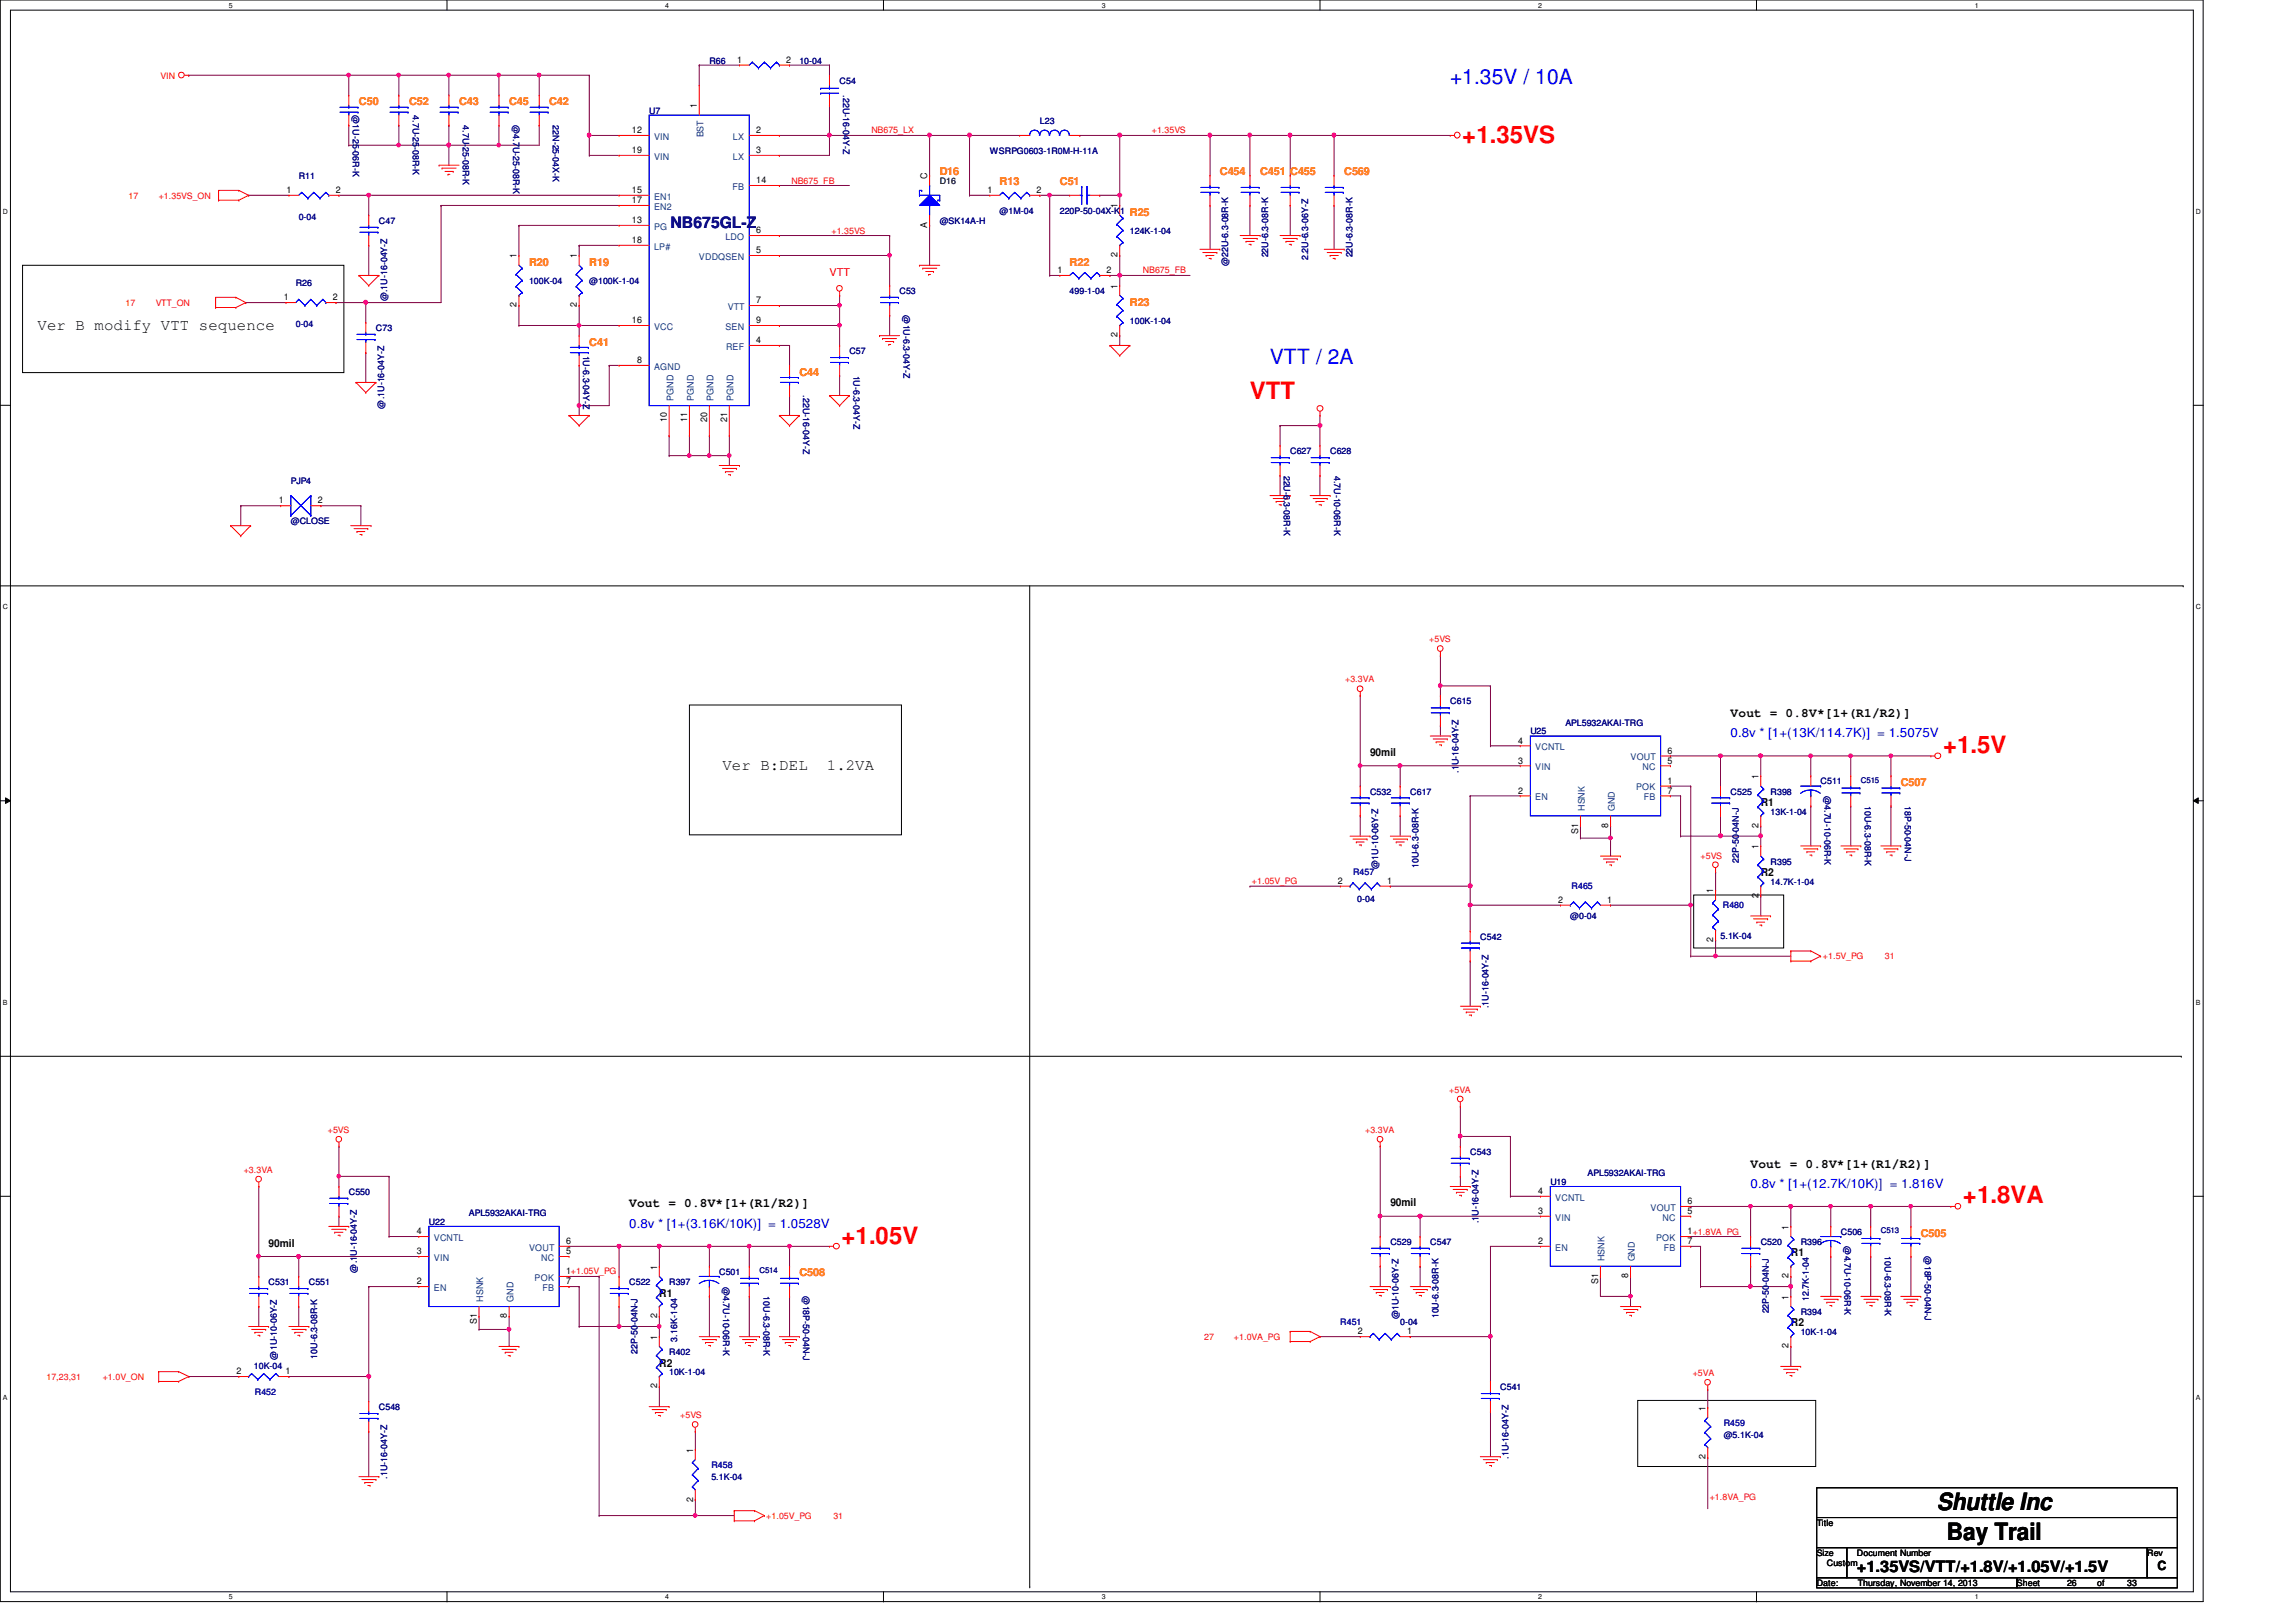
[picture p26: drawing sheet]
<svg xmlns="http://www.w3.org/2000/svg" width="297mm" height="210mm" viewBox="0 0 297 210" stroke-linecap="round" stroke-linejoin="round" font-family="sans-serif">
<defs><g id="words">
<g font-size="3.1" fill="#f00">
<text x="189.2" y="18.5">+1.35VS</text>
<text x="161.7" y="51.6">VTT</text>
<text x="251.4" y="97.5">+1.5V</text>
<text x="254" y="155.7">+1.8VA</text>
<text x="108.9" y="161">+1.05V</text>
</g>
<g font-size="3.1">
<text x="250.6" y="195.4">Shuttle Inc</text>
<text x="251.9" y="199.3">Bay Trail</text>
</g>
<g font-size="2.7" fill="#00f">
<text x="187.6" y="10.9">+1.35V / 10A</text>
<text x="164.3" y="47.2">VTT / 2A</text>
</g>
<text font-size="2" fill="#000080" x="86.7" y="29.5">NB675GL-Z</text>
<g font-size="2">
<text x="4.9" y="42.8">Ver B modify VTT sequence</text>
<text x="93.5" y="99.7">Ver B:DEL</text>
<text x="107" y="99.7">1.2VA</text>
<text x="240.2" y="203.5">+1.35VS/VTT/+1.8V/+1.05V/+1.5V</text>
</g>
<g font-size="1.7" fill="#00f">
<text x="223.9" y="95.4">0.8v * [1+(13K/114.7K)] = 1.5075V</text>
<text x="226.5" y="153.7">0.8v * [1+(12.7K/10K)] = 1.816V</text>
<text x="81.4" y="158.9">0.8v * [1+(3.16K/10K)] = 1.0528V</text>
</g>
<g font-size="1.7">
<text x="223.9" y="92.8">Vout = 0.8V*[1+(R1/R2)]</text>
<text x="226.5" y="151.1">Vout = 0.8V*[1+(R1/R2)]</text>
<text x="81.4" y="156.3">Vout = 0.8V*[1+(R1/R2)]</text>
<text x="279.1" y="203.1">C</text>
</g>
<g font-size="1.4" fill="#ff8000">
<text x="46.4" y="13.6">C50</text>
<text x="52.9" y="13.6">C52</text>
<text x="59.4" y="13.6">C43</text>
<text x="65.9" y="13.6">C45</text>
<text x="71" y="13.6">C42</text>
<text x="121.6" y="22.7">D16</text>
<text x="157.8" y="22.7">C454</text>
<text x="163" y="22.7">C451</text>
<text x="166.9" y="22.7">C455</text>
<text x="173.9" y="22.7">C569</text>
<text x="129.3" y="24">R13</text>
<text x="137.1" y="24">C51</text>
<text x="146.2" y="27.9">R25</text>
<text x="68.4" y="34.4">R20</text>
<text x="76.2" y="34.4">R19</text>
<text x="138.4" y="34.4">R22</text>
<text x="146.2" y="39.5">R23</text>
<text x="76.2" y="44.7">C41</text>
<text x="103.4" y="48.6">C44</text>
<text x="245.9" y="101.7">C507</text>
<text x="248.5" y="160">C505</text>
<text x="103.4" y="165.2">C508</text>
</g>
<text font-size="1.4" fill="#f00" x="107.3" y="35.8">VTT</text>
<g font-size="1.4">
<text x="177.2" y="97.8">90mil</text>
<text x="227.8" y="104.3">R1</text>
<text x="227.8" y="113.4">R2</text>
<text x="34.8" y="161.3">90mil</text>
<text x="179.9" y="156.1">90mil</text>
<text x="85.3" y="167.8">R1</text>
<text x="231.7" y="162.6">R1</text>
<text x="231.7" y="171.7">R2</text>
<text x="85.3" y="176.9">R2</text>
</g>
<g font-size="1.2">
<text x="95.4" y="8.1">1</text>
<text x="101.7" y="8.1">2</text>
<text x="81.7" y="17.2">12</text>
<text x="90.2" y="14" transform="rotate(-90 90.2 14)">1</text>
<text x="97.8" y="17.2">2</text>
<text x="81.7" y="19.8">19</text>
<text x="97.8" y="19.8">3</text>
<text x="97.8" y="23.7">14</text>
<text x="120" y="23.1" transform="rotate(-90 120 23.1)">C</text>
<text x="37.1" y="25">1</text>
<text x="43.4" y="25">2</text>
<text x="81.7" y="25">15</text>
<text x="81.7" y="28.9">13</text>
<text x="81.7" y="26.3">17</text>
<text x="120" y="29.5" transform="rotate(-90 120 29.5)">A</text>
<text x="127.8" y="25">1</text>
<text x="134.1" y="25">2</text>
<text x="144.6" y="27" transform="rotate(-90 144.6 27)">1</text>
<text x="66.8" y="33.4" transform="rotate(-90 66.8 33.4)">1</text>
<text x="74.6" y="33.4" transform="rotate(-90 74.6 33.4)">1</text>
<text x="81.7" y="31.5">18</text>
<text x="97.8" y="30.2">6</text>
<text x="97.8" y="32.8">5</text>
<text x="136.8" y="35.3">1</text>
<text x="143.2" y="35.3">2</text>
<text x="144.6" y="33.3" transform="rotate(-90 144.6 33.3)">2</text>
<text x="36.7" y="38.9">1</text>
<text x="43" y="38.9">2</text>
<text x="66.8" y="39.8" transform="rotate(-90 66.8 39.8)">2</text>
<text x="74.6" y="39.8" transform="rotate(-90 74.6 39.8)">2</text>
<text x="81.7" y="41.8">16</text>
<text x="97.8" y="39.2">7</text>
<text x="97.8" y="41.8">9</text>
<text x="144.6" y="37.3" transform="rotate(-90 144.6 37.3)">1</text>
<text x="82.4" y="47">8</text>
<text x="97.8" y="44.4">4</text>
<text x="144.6" y="43.6" transform="rotate(-90 144.6 43.6)">2</text>
<text x="86.3" y="54.7" transform="rotate(-90 86.3 54.7)">10</text>
<text x="88.9" y="54.7" transform="rotate(-90 88.9 54.7)">11</text>
<text x="91.5" y="54.7" transform="rotate(-90 91.5 54.7)">20</text>
<text x="94.1" y="54.7" transform="rotate(-90 94.1 54.7)">21</text>
<text x="36.1" y="65.2">1</text>
<text x="41.1" y="65.2">2</text>
<text x="196.4" y="96.2">4</text>
<text x="196.4" y="98.8">3</text>
<text x="215.7" y="97.5">6</text>
<text x="215.7" y="98.8">5</text>
<text x="215.7" y="101.4">1</text>
<text x="227.5" y="100.8" transform="rotate(-90 227.5 100.8)">1</text>
<text x="196.4" y="102.7">2</text>
<text x="204.2" y="107.9" transform="rotate(-90 204.2 107.9)">S1</text>
<text x="208.1" y="107.1" transform="rotate(-90 208.1 107.1)">8</text>
<text x="215.7" y="102.7">7</text>
<text x="227.5" y="107.1" transform="rotate(-90 227.5 107.1)">2</text>
<text x="227.5" y="109.9" transform="rotate(-90 227.5 109.9)">1</text>
<text x="173.1" y="114.4">2</text>
<text x="179.4" y="114.4">1</text>
<text x="201.6" y="116.8">2</text>
<text x="207.9" y="116.8">1</text>
<text x="221.7" y="115.6" transform="rotate(-90 221.7 115.6)">1</text>
<text x="227.5" y="116.2" transform="rotate(-90 227.5 116.2)">2</text>
<text x="221.7" y="121.9" transform="rotate(-90 221.7 121.9)">2</text>
<text x="199" y="154.5">4</text>
<text x="218.3" y="155.8">6</text>
<text x="53.9" y="159.7">4</text>
<text x="73.2" y="161">6</text>
<text x="199" y="161">2</text>
<text x="199" y="157.1">3</text>
<text x="218.3" y="157.1">5</text>
<text x="218.3" y="159.7">1+1.8VA_PG</text>
<text x="218.3" y="161">7</text>
<text x="231.4" y="159.1" transform="rotate(-90 231.4 159.1)">1</text>
<text x="53.9" y="166.2">2</text>
<text x="53.9" y="162.3">3</text>
<text x="73.2" y="162.3">5</text>
<text x="73.2" y="164.9">1+1.05V_PG</text>
<text x="73.2" y="166.2">7</text>
<text x="85" y="164.3" transform="rotate(-90 85 164.3)">1</text>
<text x="206.8" y="166.2" transform="rotate(-90 206.8 166.2)">S1</text>
<text x="210.6" y="165.4" transform="rotate(-90 210.6 165.4)">8</text>
<text x="231.4" y="165.4" transform="rotate(-90 231.4 165.4)">2</text>
<text x="61.7" y="171.4" transform="rotate(-90 61.7 171.4)">S1</text>
<text x="65.6" y="170.6" transform="rotate(-90 65.6 170.6)">8</text>
<text x="85" y="173.4" transform="rotate(-90 85 173.4)">1</text>
<text x="85" y="170.6" transform="rotate(-90 85 170.6)">2</text>
<text x="175.7" y="172.7">2</text>
<text x="182" y="172.7">1</text>
<text x="231.4" y="168.2" transform="rotate(-90 231.4 168.2)">1</text>
<text x="30.6" y="177.8">2</text>
<text x="37" y="177.8">1</text>
<text x="85" y="179.7" transform="rotate(-90 85 179.7)">2</text>
<text x="231.4" y="174.5" transform="rotate(-90 231.4 174.5)">2</text>
<text x="220.6" y="182.5" transform="rotate(-90 220.6 182.5)">1</text>
<text x="89.7" y="188" transform="rotate(-90 89.7 188)">1</text>
<text x="220.6" y="188.8" transform="rotate(-90 220.6 188.8)">2</text>
<text x="89.7" y="194.3" transform="rotate(-90 89.7 194.3)">2</text>
</g>
<g font-size="1.2" fill="#004080">
<text x="91" y="17.8" transform="rotate(-90 91 17.8)">BST</text>
<text x="84.6" y="18.1">VIN</text>
<text x="84.6" y="20.7">VIN</text>
<text x="94.8" y="18.1">LX</text>
<text x="94.8" y="20.7">LX</text>
<text x="84.6" y="25.8">EN1</text>
<text x="84.6" y="29.7">PG</text>
<text x="84.6" y="27.1">EN2</text>
<text x="94.8" y="24.6">FB</text>
<text x="84.6" y="32.3">LP#</text>
<text x="90.4" y="33.6">VDDQSEN</text>
<text x="93.8" y="31">LDO</text>
<text x="94.1" y="40.1">VTT</text>
<text x="84.6" y="42.7">VCC</text>
<text x="84.6" y="47.8">AGND</text>
<text x="93.8" y="42.7">SEN</text>
<text x="93.9" y="45.3">REF</text>
<text x="87.1" y="51.9" transform="rotate(-90 87.1 51.9)">PGND</text>
<text x="89.7" y="51.9" transform="rotate(-90 89.7 51.9)">PGND</text>
<text x="92.3" y="51.9" transform="rotate(-90 92.3 51.9)">PGND</text>
<text x="94.9" y="51.9" transform="rotate(-90 94.9 51.9)">PGND</text>
<text x="198.6" y="97.1">VCNTL</text>
<text x="198.6" y="99.7">VIN</text>
<text x="210.9" y="98.4">VOUT</text>
<text x="212.5" y="99.7">NC</text>
<text x="198.6" y="103.5">EN</text>
<text x="205" y="104.9" transform="rotate(-90 205 104.9)">HSNK</text>
<text x="208.9" y="104.9" transform="rotate(-90 208.9 104.9)">GND</text>
<text x="211.7" y="102.3">POK</text>
<text x="212.7" y="103.5">FB</text>
<text x="201.2" y="155.4">VCNTL</text>
<text x="56.1" y="160.6">VCNTL</text>
<text x="68.4" y="161.8">VOUT</text>
<text x="201.2" y="161.8">EN</text>
<text x="201.2" y="157.9">VIN</text>
<text x="213.5" y="156.7">VOUT</text>
<text x="214.2" y="160.6">POK</text>
<text x="215.1" y="157.9">NC</text>
<text x="215.3" y="161.8">FB</text>
<text x="56.1" y="167">EN</text>
<text x="56.1" y="163.2">VIN</text>
<text x="69.2" y="165.7">POK</text>
<text x="70" y="163.2">NC</text>
<text x="70.2" y="167">FB</text>
<text x="207.6" y="163.2" transform="rotate(-90 207.6 163.2)">HSNK</text>
<text x="211.5" y="163.2" transform="rotate(-90 211.5 163.2)">GND</text>
<text x="62.5" y="168.4" transform="rotate(-90 62.5 168.4)">HSNK</text>
<text x="66.4" y="168.4" transform="rotate(-90 66.4 168.4)">GND</text>
</g>
<g font-size="1.1" fill="#f00">
<text x="20.8" y="10.2">VIN</text>
<text x="112.7" y="17.3">NB675_LX</text>
<text x="149" y="17.3">+1.35VS</text>
<text x="102.4" y="23.7">NB675_FB</text>
<text x="16.6" y="25.7">17</text>
<text x="20.5" y="25.7">+1.35VS_ON</text>
<text x="107.6" y="30.2">+1.35VS</text>
<text x="147.9" y="35.4">NB675_FB</text>
<text x="16.3" y="39.6">17</text>
<text x="20.1" y="39.6">VTT_ON</text>
<text x="184.9" y="83.1">+5VS</text>
<text x="174" y="88.3">+3.3VA</text>
<text x="220" y="111.2">+5VS</text>
<text x="162" y="114.4">+1.05V_PG</text>
<text x="235.8" y="124.2">+1.5V_PG</text>
<text x="243.8" y="124.2">31</text>
<text x="187.5" y="141.4">+5VA</text>
<text x="42.4" y="146.6">+5VS</text>
<text x="176.6" y="146.6">+3.3VA</text>
<text x="31.5" y="151.8">+3.3VA</text>
<text x="155.8" y="173.4">27</text>
<text x="159.6" y="173.4">+1.0VA_PG</text>
<text x="6" y="178.6">17,23,31</text>
<text x="13.3" y="178.6">+1.0V_ON</text>
<text x="219" y="178.1">+5VA</text>
<text x="88" y="183.5">+5VS</text>
<text x="99.1" y="196.6">+1.05V_PG</text>
<text x="107.8" y="196.6">31</text>
<text x="221.2" y="194.1">+1.8VA_PG</text>
</g>
<g font-size="1.1" fill="#000080">
<text x="91.8" y="8.3">R66</text>
<text x="103.4" y="8.3">10-04</text>
<text x="108.6" y="10.8">C54</text>
<text x="45.6" y="14.9" transform="rotate(90 45.6 14.9)">@1U-25-06R-K</text>
<text x="53.4" y="14.9" transform="rotate(90 53.4 14.9)">4.7U-25-08R-K</text>
<text x="59.9" y="16.2" transform="rotate(90 59.9 16.2)">4.7U-25-08R-K</text>
<text x="66.4" y="16.2" transform="rotate(90 66.4 16.2)">@4.7U-25-08R-K</text>
<text x="71.5" y="16.2" transform="rotate(90 71.5 16.2)">22N-25-04X-K</text>
<text x="84" y="14.7">U7</text>
<text x="109.1" y="12.3" transform="rotate(90 109.1 12.3)">.22U-16-04Y-Z</text>
<text x="134.5" y="16">L23</text>
<text x="38.6" y="23.2">R11</text>
<text x="128.1" y="19.9">WSRPG0603-1R0M-H-11A</text>
<text x="38.6" y="28.4">0-04</text>
<text x="49" y="29">C47</text>
<text x="121.6" y="29">@SK14A-H</text>
<text x="129.3" y="27.7">@1M-04</text>
<text x="137.1" y="27.7">220P-50-04X-K1</text>
<text x="146.2" y="30.3">124K-1-04</text>
<text x="158.9" y="34.5" transform="rotate(-90 158.9 34.5)">@22U-6.3-08R-K</text>
<text x="164.1" y="33.3" transform="rotate(-90 164.1 33.3)">22U-6.3-08R-K</text>
<text x="169.2" y="33.7" transform="rotate(-90 169.2 33.7)">2.2U-6.3-06Y-Z</text>
<text x="175" y="33.3" transform="rotate(-90 175 33.3)">22U-6.3-08R-K</text>
<text x="38.3" y="37">R26</text>
<text x="50.1" y="39" transform="rotate(-90 50.1 39)">@.1U-16-04Y-Z</text>
<text x="68.4" y="36.7">100K-04</text>
<text x="76.2" y="36.7">@100K-1-04</text>
<text x="116.4" y="38.1">C53</text>
<text x="116.9" y="40.8" transform="rotate(90 116.9 40.8)">@1U-6.3-04Y-Z</text>
<text x="138.4" y="38.1">499-1-04</text>
<text x="146.2" y="41.9">100K-1-04</text>
<text x="38.3" y="42.3">0-04</text>
<text x="48.6" y="42.8">C73</text>
<text x="75.4" y="46" transform="rotate(90 75.4 46)">1U-6.3-04Y-Z</text>
<text x="109.9" y="45.8">C57</text>
<text x="49.7" y="52.9" transform="rotate(-90 49.7 52.9)">@.1U-16-04Y-Z</text>
<text x="103.9" y="51.2" transform="rotate(90 103.9 51.2)">.22U-16-04Y-Z</text>
<text x="110.4" y="48.6" transform="rotate(90 110.4 48.6)">1U-6.3-04Y-Z</text>
<text x="166.9" y="58.8">C627</text>
<text x="172.1" y="58.8">C628</text>
<text x="37.6" y="62.7">PJP4</text>
<text x="166.1" y="61.6" transform="rotate(90 166.1 61.6)">22U-6.3-08R-K</text>
<text x="172.6" y="61.6" transform="rotate(90 172.6 61.6)">4.7U-10-06R-K</text>
<text x="37.6" y="67.8">@CLOSE</text>
<text x="187.6" y="91.1">C615</text>
<text x="198" y="95">U25</text>
<text x="202.5" y="94">APL5932AKAI-TRG</text>
<text x="188.7" y="100" transform="rotate(-90 188.7 100)">.1U-16-04Y-Z</text>
<text x="235.5" y="101.5">C511</text>
<text x="177.2" y="102.8">C532</text>
<text x="182.5" y="102.8">C617</text>
<text x="223.9" y="102.8">C525</text>
<text x="229.1" y="102.8">R398</text>
<text x="229.1" y="105.4">13K-1-04</text>
<text x="236" y="103" transform="rotate(90 236 103)">@4.7U-10-06R-K</text>
<text x="241.3" y="104.3" transform="rotate(90 241.3 104.3)">10U-6.3-08R-K</text>
<text x="246.4" y="104.3" transform="rotate(90 246.4 104.3)">18P-50-04N-J</text>
<text x="178.3" y="112.4" transform="rotate(-90 178.3 112.4)">@1U-10-06Y-Z</text>
<text x="183.5" y="112.3" transform="rotate(-90 183.5 112.3)">10U-6.3-08R-K</text>
<text x="225" y="111.7" transform="rotate(-90 225 111.7)">22P-50-04N-J</text>
<text x="229.1" y="111.9">R395</text>
<text x="175.6" y="116.7">0-04</text>
<text x="203.2" y="118.9">@0-04</text>
<text x="229.1" y="114.5">14.7K-1-04</text>
<text x="191.5" y="121.6">C542</text>
<text x="222.6" y="121.5">5.1K-04</text>
<text x="192.6" y="130.5" transform="rotate(-90 192.6 130.5)">.1U-16-04Y-Z</text>
<text x="190.2" y="149.4">C543</text>
<text x="45.1" y="154.6">C550</text>
<text x="200.6" y="153.3">U19</text>
<text x="205.4" y="152.1">APL5932AKAI-TRG</text>
<text x="55.5" y="158.5">U22</text>
<text x="60.7" y="157.4">APL5932AKAI-TRG</text>
<text x="179.9" y="161.1">C529</text>
<text x="185" y="161.1">C547</text>
<text x="191.3" y="158.3" transform="rotate(-90 191.3 158.3)">.1U-16-04Y-Z</text>
<text x="227.8" y="161.1">C520</text>
<text x="233" y="161.1">R396</text>
<text x="238.2" y="159.8">C506</text>
<text x="238.6" y="161.3" transform="rotate(90 238.6 161.3)">@4.7U-10-06R-K</text>
<text x="34.8" y="166.3">C531</text>
<text x="40" y="166.3">C551</text>
<text x="46.2" y="164.7" transform="rotate(-90 46.2 164.7)">@.1U-16-04Y-Z</text>
<text x="81.4" y="166.3">C522</text>
<text x="86.6" y="166.3">R397</text>
<text x="93" y="165">C501</text>
<text x="93.6" y="166.5" transform="rotate(90 93.6 166.5)">@4.7U-10-06R-K</text>
<text x="98.8" y="167.8" transform="rotate(90 98.8 167.8)">10U-6.3-08R-K</text>
<text x="103.9" y="167.8" transform="rotate(90 103.9 167.8)">@18P-50-04N-J</text>
<text x="243.8" y="162.6" transform="rotate(90 243.8 162.6)">10U-6.3-08R-K</text>
<text x="249" y="162.6" transform="rotate(90 249 162.6)">@18P-50-04N-J</text>
<text x="87.6" y="173.6" transform="rotate(-90 87.6 173.6)">3.16K-1-04</text>
<text x="180.9" y="170.7" transform="rotate(-90 180.9 170.7)">@1U-10-06Y-Z</text>
<text x="181.1" y="171.4">0-04</text>
<text x="186.1" y="170.6" transform="rotate(-90 186.1 170.6)">10U-6.3-08R-K</text>
<text x="228.9" y="170" transform="rotate(-90 228.9 170)">22P-50-04N-J</text>
<text x="233" y="170.2">R394</text>
<text x="233" y="172.8">10K-1-04</text>
<text x="234" y="168.4" transform="rotate(-90 234 168.4)">12.7K-1-04</text>
<text x="32.8" y="177.2">10K-04</text>
<text x="35.8" y="175.9" transform="rotate(-90 35.8 175.9)">@1U-10-06Y-Z</text>
<text x="41" y="175.8" transform="rotate(-90 41 175.8)">10U-6.3-08R-K</text>
<text x="82.5" y="175.2" transform="rotate(-90 82.5 175.2)">22P-50-04N-J</text>
<text x="86.6" y="175.3">R402</text>
<text x="86.6" y="177.9">10K-1-04</text>
<text x="194.1" y="179.9">C541</text>
<text x="49" y="182.5">C548</text>
<text x="50.1" y="191.3" transform="rotate(-90 50.1 191.3)">.1U-16-04Y-Z</text>
<text x="92" y="191.6">5.1K-04</text>
<text x="195.2" y="188.8" transform="rotate(-90 195.2 188.8)">.1U-16-04Y-Z</text>
<text x="223" y="186.1">@5.1K-04</text>
</g>
<text font-size="1.1" fill="#004040" x="121.6" y="23.8">D16</text>
<g font-size="1.1" fill="#0000a0">
<text x="175" y="113.3">R457</text>
<text x="203.3" y="115.1">R465</text>
<text x="222.9" y="117.6">R480</text>
<text x="173.4" y="171.4">R451</text>
<text x="33" y="180.6">R452</text>
<text x="223" y="184.5">R459</text>
<text x="92" y="190">R458</text>
</g>
<g font-size="1.1">
<text x="235" y="197.5">Title</text>
<text x="235" y="201.4">Size</text>
<text x="236.3" y="202.7">Custom</text>
<text x="240.2" y="201.4">Document Number</text>
<text x="277.8" y="201.4">Rev</text>
<text x="235" y="205.3">Date:</text>
<text x="240.4" y="205.3">Thursday, November 14, 2013</text>
<text x="260.9" y="205.3">Sheet</text>
<text x="267.4" y="205.3">26</text>
<text x="271.3" y="205.3">of</text>
<text x="275.2" y="205.3">33</text>
</g>
<g font-size="1" fill="#000080">
<text x="240.7" y="101.3">C515</text>
<text x="243.3" y="159.6">C513</text>
<text x="98.3" y="164.8">C514</text>
</g>
<g font-size=".9">
<text x="29.6" y="1">5</text>
<text x="86.1" y="1">4</text>
<text x="142.5" y="1">3</text>
<text x="199" y="1">2</text>
<text x="255.5" y="1">1</text>
<text x=".4" y="27.7">D</text>
<text x="284.1" y="27.7">D</text>
<text x=".4" y="78.8">C</text>
<text x="284.1" y="78.8">C</text>
<text x=".4" y="130">B</text>
<text x="284.1" y="130">B</text>
<text x=".4" y="181.2">A</text>
<text x="284.1" y="181.2">A</text>
<text x="29.6" y="207">5</text>
<text x="86.1" y="207">4</text>
<text x="142.5" y="207">3</text>
<text x="199" y="207">2</text>
<text x="255.5" y="207">1</text>
</g>
</g></defs>
<path d="M0 0h285v207.3h-285zM1.4 1.3h282.4v204.7h-282.4z" fill="none" stroke="#000" stroke-width=".13"/>
<g fill="#fff">
<path d="M29.6 .2h.5v1h-.5z"/>
<path d="M29.6 206.2h.5v1h-.5z"/>
</g>
<path d="M57.8 0v1.3M57.8 206v1.3" fill="none" stroke="#000" stroke-width=".13"/>
<g fill="#fff">
<path d="M86.1 .2h.5v1h-.5z"/>
<path d="M86.1 206.2h.5v1h-.5z"/>
</g>
<path d="M114.3 0v1.3M114.3 206v1.3" fill="none" stroke="#000" stroke-width=".13"/>
<g fill="#fff">
<path d="M142.5 .2h.5v1h-.5z"/>
<path d="M142.5 206.2h.5v1h-.5z"/>
</g>
<path d="M170.8 0v1.3M170.8 206v1.3" fill="none" stroke="#000" stroke-width=".13"/>
<g fill="#fff">
<path d="M199 .2h.5v1h-.5z"/>
<path d="M199 206.2h.5v1h-.5z"/>
</g>
<path d="M227.2 0v1.3M227.2 206v1.3" fill="none" stroke="#000" stroke-width=".13"/>
<g fill="#fff">
<path d="M255.5 .2h.5v1h-.5z"/>
<path d="M255.5 206.2h.5v1h-.5z"/>
<path d="M.4 26.9h.6v1h-.6z"/>
<path d="M284.1 26.9h.6v1h-.6z"/>
<path d="M.4 78h.6v1h-.6z"/>
<path d="M284.1 78h.6v1h-.6z"/>
</g>
<path d="M0 52.5h1.4M283.8 52.5h1.3" fill="none" stroke="#000" stroke-width=".13"/>
<g fill="#fff">
<path d="M.4 129.2h.6v1h-.6z"/>
<path d="M284.1 129.2h.6v1h-.6z"/>
</g>
<path d="M0 103.6h1.4M.7 103.3l.7 .3-.7 .4zM283.8 103.6l.6-.3v.7zM283.8 103.6h1.3" fill="none" stroke="#000" stroke-width=".13"/>
<path d="M.7 103.3l.7 .3-.7 .4zM283.8 103.6l.6-.3v.7z" fill="#000"/>
<g fill="#fff">
<path d="M.4 180.4h.5v1h-.5z"/>
<path d="M284.1 180.4h.5v1h-.5z"/>
</g>
<path d="M2.9 34.3h41.6v13.9h-41.6zM0 75.8h282.4M133.2 75.8v129.6M282.4 75.8h.1M89.2 91.2h27.4v16.8h-27.4zM219.1 115.8h11.7v6.9h-11.7zM0 136.7h282.2M282.2 136.7h.1M0 154.8h1.4M283.8 154.8h1.3M211.9 181.2h23v8.6h-23zM133.2 205.4h.1" fill="none" stroke="#000" stroke-width=".13"/>
<g fill="none" stroke="#800040" stroke-width=".13">
<path d="M239.4 97.8h.1M239.4 97.8h10.4M244.6 97.8h.1M244.6 97.8v2.6M216.1 101.7h.1M216.1 101.7h2.6M218.7 117.1h.1M218.7 117.1v6.6M244.6 104.3h.1M244.6 104.3v5.2M222 123.7h.1M222 123.7h9.7"/>
<path d="M24.4 178.1h.1M24.4 178.1h6.5M73.6 165.2h.1M73.6 165.2h3.9M77.5 165.2h.1M77.5 165.2v30.9M91.8 161.3h.1M91.8 167.8h.1M91.8 161.3v2.6M91.8 167.8v5.2M90 196.1h.1M90 196.1h5"/>
</g>
<path d="M244.4 97.6h.4l.1 .2-.1 .2h-.2h-.2z" fill-rule="evenodd" fill="#f0f"/>
<path d="M244.4 97.6h.4l.1 .2-.1 .2h-.2h-.2z" fill="none" stroke="#f0f" stroke-width=".13"/>
<path d="M38.6 162.6h.1M38.6 162.6h15.6M47.7 178.1h.1M47.7 178.1v3.3" fill="none" stroke="#800040" stroke-width=".13"/>
<path d="M38.5 162.4h.3l.1 .2-.1 .1-.2 .1-.1-.1z" fill-rule="evenodd" fill="#f0f"/>
<path d="M38.5 162.4h.3l.1 .2-.1 .1-.2 .1-.1-.1z" fill="none" stroke="#f0f" stroke-width=".13"/>
<path d="M161.7 114.7h.1M161.7 114.7h11.7M179.9 114.7h.1M179.9 114.7h10.3M190.2 124.4h.1M190.2 124.4v5.8" fill="none" stroke="#800040" stroke-width=".13"/>
<circle cx="190.2" cy="114.6" r=".26" fill="#f0f"/>
<circle cx="190.2" cy="114.6" r=".26" fill="none" stroke="#f0f" stroke-width=".13"/>
<path d="M239.4 97.8h.1M239.4 97.8v2.6M190.2 103h.1M190.2 103v11.7M239.4 104.3h.1M239.4 104.3v5.2" fill="none" stroke="#800040" stroke-width=".13"/>
<path d="M239.2 97.6h.4v.2v.2h-.2h-.2z" fill-rule="evenodd" fill="#f0f"/>
<path d="M239.2 97.6h.4v.2v.2h-.2h-.2z" fill="none" stroke="#f0f" stroke-width=".13"/>
<path d="M234.3 97.8h.1M234.3 97.8h5.1" fill="none" stroke="#800040" stroke-width=".13"/>
<path d="M234.1 97.6h.3l.1 .2-.1 .2h-.2h-.1z" fill-rule="evenodd" fill="#f0f"/>
<path d="M234.1 97.6h.3l.1 .2-.1 .2h-.2h-.1z" fill="none" stroke="#f0f" stroke-width=".13"/>
<path d="M222.6 108.2h.1M222.6 108.2h5.2" fill="none" stroke="#800040" stroke-width=".13"/>
<path d="M227.6 108l.1-.1 .3 .1-.1 .3-.2 .1-.1-.1z" fill-rule="evenodd" fill="#f0f"/>
<path d="M227.6 108l.1-.1 .3 .1-.1 .3-.2 .1-.1-.1z" fill="none" stroke="#f0f" stroke-width=".13"/>
<circle cx="222.6" cy="108.2" r=".26" fill="#f0f"/>
<circle cx="222.6" cy="108.2" r=".26" fill="none" stroke="#f0f" stroke-width=".13"/>
<path d="M186.3 84.9h.1M186.3 84.9v3.9M227.8 97.8h.1M227.8 97.8h6.5" fill="none" stroke="#800040" stroke-width=".13"/>
<path d="M227.6 97.6h.3l.1 .2-.1 .2h-.2h-.1z" fill-rule="evenodd" fill="#f0f"/>
<path d="M227.6 97.6h.3l.1 .2-.1 .2h-.2h-.1z" fill="none" stroke="#f0f" stroke-width=".13"/>
<path d="M227.8 97.8h.1M227.8 97.8v2.6" fill="none" stroke="#800040" stroke-width=".13"/>
<path d="M227.6 97.6h.3l.1 .2-.1 .2h-.2h-.1z" fill-rule="evenodd" fill="#f0f"/>
<path d="M227.6 97.6h.3l.1 .2-.1 .2h-.2h-.1z" fill="none" stroke="#f0f" stroke-width=".13"/>
<path d="M181.1 99.1h.1M181.1 99.1v2.6M186.3 88.8h.1M186.3 88.8h6.5M186.3 88.8v1.2M217.4 108.2h.1M217.4 108.2h5.2M227.8 106.9h.1M227.8 106.9v1.3" fill="none" stroke="#800040" stroke-width=".13"/>
<path d="M186.2 88.5h.1l.2 .1v.3l-.2 .1-.1-.1z" fill-rule="evenodd" fill="#f0f"/>
<path d="M186.2 88.5h.1l.2 .1v.3l-.2 .1-.1-.1z" fill="none" stroke="#f0f" stroke-width=".13"/>
<path d="M176 99.1h.1M176 99.1v2.6M222.6 97.8h.1M222.6 97.8h5.2" fill="none" stroke="#800040" stroke-width=".13"/>
<circle cx="222.6" cy="97.8" r=".25" fill="#f0f"/>
<circle cx="222.6" cy="97.8" r=".25" fill="none" stroke="#f0f" stroke-width=".13"/>
<path d="M176 99.1h.1M176 99.1h5.1M192.8 88.8h.1M192.8 88.8v7.7" fill="none" stroke="#800040" stroke-width=".13"/>
<path d="M180.9 98.9h.4l.1 .2-.1 .1-.2 .1-.2-.1z" fill-rule="evenodd" fill="#f0f"/>
<path d="M180.9 98.9h.4l.1 .2-.1 .1-.2 .1-.2-.1z" fill="none" stroke="#f0f" stroke-width=".13"/>
<path d="M175.8 98.9h.3l.1 .2-.1 .1-.2 .1-.1-.1z" fill-rule="evenodd" fill="#f0f"/>
<path d="M175.8 98.9h.3l.1 .2-.1 .1-.2 .1-.1-.1z" fill="none" stroke="#f0f" stroke-width=".13"/>
<g fill="none" stroke="#800040" stroke-width=".13">
<path d="M176 90h.1M176 90v9.1M186.3 93.9h.1M186.3 93.9v1.3M192.8 96.5h.1M192.8 96.5h3.9M234.3 97.8h.1M234.3 97.8v2.6M176 105.6h.1M176 105.6v2.6M181.1 105.6h.1M181.1 105.6v2.6"/>
<path d="M190.2 103h.1M190.2 117.1h.1M190.2 103h6.5M190.2 117.1v3.4M208.4 108.5h.1M208.4 108.5v2.3M216.1 103h.1M216.1 103h1.3M217.4 103h.1M217.4 103v5.2M222.6 105.6h.1M222.6 105.6v2.6"/>
<path d="M227.8 108.2h.1M227.8 116h.1M227.8 108.2v1.3M227.8 116v2.5M234.3 104.3h.1M234.3 104.3v5.2"/>
</g>
<circle cx="190.2" cy="117.1" r=".25" fill="#f0f"/>
<circle cx="190.2" cy="117.1" r=".25" fill="none" stroke="#f0f" stroke-width=".13"/>
<path d="M181.1 99.1h.1M181.1 99.1h15.6" fill="none" stroke="#800040" stroke-width=".13"/>
<path d="M180.9 98.9h.4l.1 .2-.1 .1-.2 .1-.2-.1z" fill-rule="evenodd" fill="#f0f"/>
<path d="M180.9 98.9h.4l.1 .2-.1 .1-.2 .1-.2-.1z" fill="none" stroke="#f0f" stroke-width=".13"/>
<path d="M242 156.1h.1M242 156.1h10.4M247.2 156.1h.1M247.2 156.1v2.6M247.2 162.6h.1M247.2 162.6v5.2" fill="none" stroke="#800040" stroke-width=".13"/>
<path d="M247 155.9h.4v.2v.2h-.2h-.2z" fill-rule="evenodd" fill="#f0f"/>
<path d="M247 155.9h.4v.2v.2h-.2h-.2z" fill="none" stroke="#f0f" stroke-width=".13"/>
<path d="M24.4 9.7h.1M24.4 9.7h20.7M170.8 173h.1M170.8 173h5.2M182.5 173h.1M182.5 173h10.3M192.8 182.7h.1M192.8 182.7v5.8" fill="none" stroke="#800040" stroke-width=".13"/>
<path d="M192.6 172.7h.2l.2 .1v.3l-.2 .1-.2-.1z" fill-rule="evenodd" fill="#f0f"/>
<path d="M192.6 172.7h.2l.2 .1v.3l-.2 .1-.2-.1z" fill="none" stroke="#f0f" stroke-width=".13"/>
<path d="M242 156.1h.1M242 156.1v2.6M192.8 161.3h.1M192.8 161.3v11.7M242 162.6h.1M242 162.6v5.2" fill="none" stroke="#800040" stroke-width=".13"/>
<circle cx="242" cy="156.1" r=".25" fill="#f0f"/>
<circle cx="242" cy="156.1" r=".25" fill="none" stroke="#f0f" stroke-width=".13"/>
<path d="M236.9 156.1h.1M236.9 156.1h5.1" fill="none" stroke="#800040" stroke-width=".13"/>
<path d="M236.7 155.9h.3l.1 .2-.1 .2h-.2h-.1z" fill-rule="evenodd" fill="#f0f"/>
<path d="M236.7 155.9h.3l.1 .2-.1 .2h-.2h-.1z" fill="none" stroke="#f0f" stroke-width=".13"/>
<path d="M226.5 166.5h.1M226.5 166.5h5.2" fill="none" stroke="#800040" stroke-width=".13"/>
<path d="M231.5 166.3l.1-.1 .3 .1-.1 .3-.2 .1-.1-.1z" fill-rule="evenodd" fill="#f0f"/>
<path d="M231.5 166.3l.1-.1 .3 .1-.1 .3-.2 .1-.1-.1z" fill="none" stroke="#f0f" stroke-width=".13"/>
<path d="M226.3 166.3l.1-.1 .3 .1-.1 .3-.2 .1-.1-.1z" fill-rule="evenodd" fill="#f0f"/>
<path d="M226.3 166.3l.1-.1 .3 .1-.1 .3-.2 .1-.1-.1z" fill="none" stroke="#f0f" stroke-width=".13"/>
<path d="M188.9 143.2h.1M188.9 143.2v3.9M231.7 156.1h.1M231.7 156.1h5.2" fill="none" stroke="#800040" stroke-width=".13"/>
<path d="M231.5 155.9h.3l.1 .2-.1 .2h-.2h-.1z" fill-rule="evenodd" fill="#f0f"/>
<path d="M231.5 155.9h.3l.1 .2-.1 .2h-.2h-.1z" fill="none" stroke="#f0f" stroke-width=".13"/>
<path d="M231.7 156.1h.1M231.7 156.1v2.6" fill="none" stroke="#800040" stroke-width=".13"/>
<path d="M231.5 155.9h.3l.1 .2-.1 .2h-.2h-.1z" fill-rule="evenodd" fill="#f0f"/>
<path d="M231.5 155.9h.3l.1 .2-.1 .2h-.2h-.1z" fill="none" stroke="#f0f" stroke-width=".13"/>
<path d="M183.7 157.4h.1M183.7 157.4v2.6M188.9 147.1h.1M188.9 147.1h6.5M188.9 147.1v1.2M220 166.5h.1M220 166.5h6.5M231.7 165.2h.1M231.7 165.2v1.3" fill="none" stroke="#800040" stroke-width=".13"/>
<path d="M188.7 146.8h.2l.2 .1v.3l-.2 .1-.2-.1z" fill-rule="evenodd" fill="#f0f"/>
<path d="M188.7 146.8h.2l.2 .1v.3l-.2 .1-.2-.1z" fill="none" stroke="#f0f" stroke-width=".13"/>
<path d="M178.6 157.4h.1M178.6 157.4v2.6M178.6 157.4h5.1M195.4 147.1h.1M195.4 147.1v7.7" fill="none" stroke="#800040" stroke-width=".13"/>
<circle cx="183.7" cy="157.4" r=".25" fill="#f0f"/>
<circle cx="183.7" cy="157.4" r=".25" fill="none" stroke="#f0f" stroke-width=".13"/>
<path d="M178.4 157.2h.3l.1 .2-.1 .1-.2 .1-.1-.1z" fill-rule="evenodd" fill="#f0f"/>
<path d="M178.4 157.2h.3l.1 .2-.1 .1-.2 .1-.1-.1z" fill="none" stroke="#f0f" stroke-width=".13"/>
<g fill="none" stroke="#800040" stroke-width=".13">
<path d="M74.9 52.5h.1M78.8 47.3h.1M78.8 47.3v5.2h-3.9M178.6 148.3h.1M178.6 148.3v9.1M188.9 152.2h.1M188.9 152.2v1.3M195.4 154.8h.1M195.4 154.8h3.9M236.9 156.1h.1M236.9 156.1v2.6M178.6 163.9h.1"/>
<path d="M178.6 163.9v2.6M183.7 163.9h.1M183.7 163.9v2.6M192.8 161.3h.1M192.8 173h.1M192.8 161.3h6.5M192.8 173v5.8M207 165.2h.1M207 165.2v2.6M210.9 167.8h.1M210.9 167.8v1.3M218.7 161.3h.1"/>
<path d="M218.7 161.3h1.3M220 161.3h.1M220 161.3v5.2M226.5 163.9h.1M226.5 163.9v2.6M231.7 166.5h.1M231.7 174.2h.1M231.7 166.5v1.3M231.7 174.2v2.6M236.9 162.6h.1M236.9 162.6v5.2"/>
</g>
<path d="M74.7 52.3h.4v.2v.1l-.2 .1-.2-.1z" fill-rule="evenodd" fill="#f0f"/>
<path d="M74.7 52.3h.4v.2v.1l-.2 .1-.2-.1z" fill="none" stroke="#f0f" stroke-width=".13"/>
<path d="M144.9 17.5h.1M144.9 17.5h11.6M156.5 17.5h.1M156.5 17.5v5.2M156.5 26.6h.1M156.5 26.6v5.7M74.9 47.3h.1M74.9 47.3v5.2" fill="none" stroke="#800040" stroke-width=".13"/>
<circle cx="144.9" cy="17.5" r=".26" fill="#f0f"/>
<circle cx="144.9" cy="17.5" r=".26" fill="none" stroke="#f0f" stroke-width=".13"/>
<g fill="none" stroke="#800040" stroke-width=".13">
<path d="M100.8 17.5h.1M100.8 17.5h6.5M107.3 17.5h.1M107.3 17.5v2.6M139.7 17.5h.1M139.7 17.5h5.2M32.2 25.3h.1M32.2 25.3h5.2M43.9 25.3h.1M43.9 25.3h3.8M47.7 25.3h.1M47.7 25.3v2.6"/>
<path d="M74.9 42.1h.1M74.9 42.1h5.2M78.8 47.3h.1M78.8 47.3h1.3M100.8 44.7h.1M100.8 44.7h1.3M102.1 44.7h.1M102.1 44.7v2.6M165.6 55.1h.1M165.6 55.1v2.6M170.8 55.1h.1M170.8 53.8h.1"/>
<path d="M170.8 53.8v3.9M165.6 61.6h.1M165.6 61.6v2.5M170.8 61.6h.1M170.8 61.6v2.5"/>
</g>
<path d="M107.1 17.3l.2-.1 .2 .1-.1 .4h-.1h-.2z" fill-rule="evenodd" fill="#f0f"/>
<path d="M107.1 17.3l.2-.1 .2 .1-.1 .4h-.1h-.2z" fill="none" stroke="#f0f" stroke-width=".13"/>
<path d="M165.6 55.1h.1M165.6 55.1h5.2" fill="none" stroke="#800040" stroke-width=".13"/>
<circle cx="170.8" cy="55" r=".25" fill="#f0f"/>
<circle cx="170.8" cy="55" r=".25" fill="none" stroke="#f0f" stroke-width=".13"/>
<path d="M64.6 16.2h.1M64.6 16.2v2.6M108.6 48.6h.1M108.6 42.1h.1M108.6 42.1v2.6M108.6 48.6v2.6" fill="none" stroke="#800040" stroke-width=".13"/>
<path d="M108.4 41.9h.4v.2v.2h-.2h-.2z" fill-rule="evenodd" fill="#f0f"/>
<path d="M108.4 41.9h.4v.2v.2h-.2h-.2z" fill="none" stroke="#f0f" stroke-width=".13"/>
<path d="M64.6 9.7h.1M64.6 9.7v2.6M47.7 25.3h.1M47.7 25.3h32.4M100.8 24h.1M100.8 24h9.1M115.1 30.5h.1M115.1 30.5v2.6M135.8 25.3h.1M135.8 25.3h2.6M74.9 52.5h.1M74.9 52.5v1.3" fill="none" stroke="#800040" stroke-width=".13"/>
<circle cx="47.7" cy="25.2" r=".25" fill="#f0f"/>
<circle cx="47.7" cy="25.2" r=".25" fill="none" stroke="#f0f" stroke-width=".13"/>
<g fill="none" stroke="#800040" stroke-width=".13">
<path d="M58.1 18.8h.1M58.1 18.8h6.5M74.9 31.7h.1M74.9 31.7v1.4M74.9 31.7h5.2M86.6 56.4h.1M86.6 59h.1M86.6 56.4v2.6M86.6 59h2.6M94.4 59h.1M94.4 59v1.2M102.1 51.2h.1"/>
<path d="M102.1 51.2v2.6"/>
</g>
<path d="M57.9 18.6h.3l.1 .2-.1 .1-.2 .1-.1-.1z" fill-rule="evenodd" fill="#f0f"/>
<path d="M57.9 18.6h.3l.1 .2-.1 .1-.2 .1-.1-.1z" fill="none" stroke="#f0f" stroke-width=".13"/>
<path d="M69.8 9.7h.1M69.8 9.7v2.6M67.1 29.2h.1M67.1 29.2v3.9" fill="none" stroke="#800040" stroke-width=".13"/>
<path d="M69.6 9.5h.3l.1 .2-.1 .2h-.2h-.1z" fill-rule="evenodd" fill="#f0f"/>
<path d="M69.6 9.5h.3l.1 .2-.1 .2h-.2h-.1z" fill="none" stroke="#f0f" stroke-width=".13"/>
<path d="M64.6 9.7h.1M64.6 9.7h5.2" fill="none" stroke="#800040" stroke-width=".13"/>
<path d="M64.4 9.5h.3l.1 .2-.1 .2h-.2h-.1z" fill-rule="evenodd" fill="#f0f"/>
<path d="M64.4 9.5h.3l.1 .2-.1 .2h-.2h-.1z" fill="none" stroke="#f0f" stroke-width=".13"/>
<path d="M58.1 9.7h.1M58.1 9.7h6.5" fill="none" stroke="#800040" stroke-width=".13"/>
<path d="M57.9 9.5h.3l.1 .2-.1 .2h-.2h-.1z" fill-rule="evenodd" fill="#f0f"/>
<path d="M57.9 9.5h.3l.1 .2-.1 .2h-.2h-.1z" fill="none" stroke="#f0f" stroke-width=".13"/>
<path d="M100.8 30.5h.1M100.8 39.5h.1M100.8 30.5h14.3M100.8 39.5h7.8M125.4 25.3h.1M125.4 25.3h2.7M89.2 56.4h.1M89.2 59h.1M89.2 56.4v2.6M89.2 59h2.6" fill="none" stroke="#800040" stroke-width=".13"/>
<path d="M89 58.8h.3l.1 .1-.1 .2-.1 .1-.2-.1z" fill-rule="evenodd" fill="#f0f"/>
<path d="M89 58.8h.3l.1 .1-.1 .2-.1 .1-.2-.1z" fill="none" stroke="#f0f" stroke-width=".13"/>
<path d="M51.6 9.7h.1M51.6 9.7h6.5" fill="none" stroke="#800040" stroke-width=".13"/>
<path d="M51.4 9.5h.3l.1 .2-.1 .2h-.1h-.2z" fill-rule="evenodd" fill="#f0f"/>
<path d="M51.4 9.5h.3l.1 .2-.1 .2h-.1h-.2z" fill="none" stroke="#f0f" stroke-width=".13"/>
<path d="M51.6 18.8h.1M51.6 18.8h6.5M69.8 9.7h.1M69.8 9.7h6.4" fill="none" stroke="#800040" stroke-width=".13"/>
<path d="M57.9 18.6h.3l.1 .2-.1 .1-.2 .1-.1-.1z" fill-rule="evenodd" fill="#f0f"/>
<path d="M57.9 18.6h.3l.1 .2-.1 .1-.2 .1-.1-.1z" fill="none" stroke="#f0f" stroke-width=".13"/>
<path d="M51.4 18.6h.3l.1 .2-.1 .1-.1 .1-.2-.1z" fill-rule="evenodd" fill="#f0f"/>
<path d="M51.4 18.6h.3l.1 .2-.1 .1-.1 .1-.2-.1z" fill="none" stroke="#f0f" stroke-width=".13"/>
<path d="M67.1 39.5h.1M67.1 39.5v2.6M100.8 33.1h.1M100.8 33.1h14.3M115.1 33.1h.1M115.1 33.1v3.9M144.9 25.3h.1M144.9 25.3v1.3M67.1 42.1h.1M67.1 42.1h7.8M74.9 42.1h.1M74.9 42.1v1.3" fill="none" stroke="#800040" stroke-width=".13"/>
<path d="M114.9 32.9h.3l.1 .1-.1 .2-.1 .1-.2-.1z" fill-rule="evenodd" fill="#f0f"/>
<path d="M114.9 32.9h.3l.1 .1-.1 .2-.1 .1-.2-.1z" fill="none" stroke="#f0f" stroke-width=".13"/>
<path d="M91.8 56.4h.1M91.8 59h.1M91.8 56.4v2.6M91.8 59h2.6M100.8 42.1h.1M100.8 42.1h7.8" fill="none" stroke="#800040" stroke-width=".13"/>
<path d="M94.2 58.8h.3l.1 .1-.1 .2-.2 .1-.1-.1z" fill-rule="evenodd" fill="#f0f"/>
<path d="M94.2 58.8h.3l.1 .1-.1 .2-.2 .1-.1-.1z" fill="none" stroke="#f0f" stroke-width=".13"/>
<path d="M91.6 58.8h.3l.1 .1-.1 .2-.2 .1-.1-.1z" fill-rule="evenodd" fill="#f0f"/>
<path d="M91.6 58.8h.3l.1 .1-.1 .2-.2 .1-.1-.1z" fill="none" stroke="#f0f" stroke-width=".13"/>
<path d="M76.2 17.5h.1M76.2 17.5h3.9M135.8 25.3h.1M135.8 25.3v10.3" fill="none" stroke="#800040" stroke-width=".13"/>
<path d="M135.6 25.1h.3l.1 .1-.1 .2-.1 .1-.2-.1z" fill-rule="evenodd" fill="#f0f"/>
<path d="M135.6 25.1h.3l.1 .1-.1 .2-.1 .1-.2-.1z" fill="none" stroke="#f0f" stroke-width=".13"/>
<path d="M144.9 17.5h.1M144.9 17.5v7.8M47.7 31.7h.1M47.7 31.7v3.9M120.3 29.2h.1M120.3 29.2v5.1M143.6 35.6h.1M143.6 35.6h1.3" fill="none" stroke="#800040" stroke-width=".13"/>
<circle cx="144.9" cy="25.2" r=".25" fill="#f0f"/>
<circle cx="144.9" cy="25.2" r=".25" fill="none" stroke="#f0f" stroke-width=".13"/>
<path d="M64.6 18.8h.1M69.8 16.2h.1M69.8 16.2v2.6h-5.2M144.9 33.1h.1M144.9 33.1v2.5M144.9 43.4h.1M144.9 43.4v1.3" fill="none" stroke="#800040" stroke-width=".13"/>
<path d="M64.4 18.6h.3l.1 .2-.1 .1-.2 .1-.1-.1z" fill-rule="evenodd" fill="#f0f"/>
<path d="M64.4 18.6h.3l.1 .2-.1 .1-.2 .1-.1-.1z" fill="none" stroke="#f0f" stroke-width=".13"/>
<path d="M58.1 16.2h.1M58.1 16.2v2.6M74.9 39.5h.1M74.9 39.5v2.6M135.8 35.6h.1M135.8 35.6h1.3" fill="none" stroke="#800040" stroke-width=".13"/>
<path d="M74.7 41.9h.4v.2v.2h-.2h-.2z" fill-rule="evenodd" fill="#f0f"/>
<path d="M74.7 41.9h.4v.2v.2h-.2h-.2z" fill="none" stroke="#f0f" stroke-width=".13"/>
<path d="M120.3 17.5h.1M120.3 17.5h5.1" fill="none" stroke="#800040" stroke-width=".13"/>
<circle cx="125.4" cy="17.5" r=".26" fill="#f0f"/>
<circle cx="125.4" cy="17.5" r=".26" fill="none" stroke="#f0f" stroke-width=".13"/>
<path d="M120.1 17.3l.1-.1 .2 .1v.4h-.2h-.1z" fill-rule="evenodd" fill="#f0f"/>
<path d="M120.1 17.3l.1-.1 .2 .1v.4h-.2h-.1z" fill="none" stroke="#f0f" stroke-width=".13"/>
<path d="M45.1 9.7h.1M45.1 9.7v2.6M51.6 9.7h.1M51.6 9.7v2.6M144.9 35.6h.1M144.9 35.6h9.1" fill="none" stroke="#800040" stroke-width=".13"/>
<circle cx="144.9" cy="35.6" r=".25" fill="#f0f"/>
<circle cx="144.9" cy="35.6" r=".25" fill="none" stroke="#f0f" stroke-width=".13"/>
<path d="M45.1 9.7h.1M45.1 9.7h6.5M134.5 25.3h.1M134.5 25.3h1.3" fill="none" stroke="#800040" stroke-width=".13"/>
<path d="M44.9 9.5h.4v.2v.2h-.2h-.2z" fill-rule="evenodd" fill="#f0f"/>
<path d="M44.9 9.5h.4v.2v.2h-.2h-.2z" fill="none" stroke="#f0f" stroke-width=".13"/>
<g fill="none" stroke="#800040" stroke-width=".13">
<path d="M45.1 18.8h.1M45.1 16.2h.1M45.1 16.2v2.6M51.6 16.2h.1M51.6 16.2v2.6h-6.5M58.1 18.8h.1M58.1 9.7h.1M58.1 9.7v2.6M58.1 18.8v2.6M76.2 17.5h.1M76.2 17.5v2.6M120.3 17.5h.1"/>
<path d="M120.3 17.5v5.2M125.4 17.5h.1M125.4 17.5v7.8M125.4 17.5h6.5M161.7 17.5h.1M161.7 17.5v5.2M166.9 17.5h.1M166.9 17.5v5.2M142.3 25.3h.1M142.3 25.3h2.6M144.9 35.6h.1M144.9 35.6v1.4"/>
<path d="M161.7 26.6h.1M161.7 26.6v3.9M166.9 26.6h.1M166.9 26.6v3.9"/>
</g>
<path d="M76 17.3l.2-.1 .2 .1v.4h-.2h-.2z" fill-rule="evenodd" fill="#f0f"/>
<path d="M76 17.3l.2-.1 .2 .1v.4h-.2h-.2z" fill="none" stroke="#f0f" stroke-width=".13"/>
<g fill="none" stroke="#800040" stroke-width=".13">
<path d="M76.2 9.7h.1M76.2 9.7v7.8M67.1 29.2h.1M67.1 29.2h13M76.2 20.1h.1M76.2 20.1h3.9M108.6 38.2h.1M108.6 39.5h.1M108.6 38.2v3.9M94.4 56.4h.1M94.4 56.4v2.6M115.1 40.8h.1"/>
<path d="M115.1 40.8v2.6"/>
</g>
<path d="M108.4 39.3h.4v.2v.2l-.2 .1-.2-.1z" fill-rule="evenodd" fill="#f0f"/>
<path d="M108.4 39.3h.4v.2v.2l-.2 .1-.2-.1z" fill="none" stroke="#f0f" stroke-width=".13"/>
<path d="M156.5 17.5h.1M156.5 17.5h5.2M100.8 20.1h.1M100.8 20.1h6.5" fill="none" stroke="#800040" stroke-width=".13"/>
<path d="M156.3 17.3l.2-.1 .2 .1v.4h-.2h-.2z" fill-rule="evenodd" fill="#f0f"/>
<path d="M156.3 17.3l.2-.1 .2 .1v.4h-.2h-.2z" fill="none" stroke="#f0f" stroke-width=".13"/>
<path d="M161.7 17.5h.1M161.7 17.5h5.2" fill="none" stroke="#800040" stroke-width=".13"/>
<path d="M166.7 17.3l.2-.1 .2 .1-.1 .4h-.1h-.2z" fill-rule="evenodd" fill="#f0f"/>
<path d="M166.7 17.3l.2-.1 .2 .1-.1 .4h-.1h-.2z" fill="none" stroke="#f0f" stroke-width=".13"/>
<path d="M161.5 17.3l.2-.1 .2 .1-.1 .4h-.1h-.2z" fill-rule="evenodd" fill="#f0f"/>
<path d="M161.5 17.3l.2-.1 .2 .1-.1 .4h-.1h-.2z" fill="none" stroke="#f0f" stroke-width=".13"/>
<path d="M183.7 157.4h.1M183.7 157.4h15.6" fill="none" stroke="#800040" stroke-width=".13"/>
<circle cx="183.7" cy="157.4" r=".25" fill="#f0f"/>
<circle cx="183.7" cy="157.4" r=".25" fill="none" stroke="#f0f" stroke-width=".13"/>
<g fill="none" stroke="#800040" stroke-width=".13">
<path d="M90.5 8.4h.1M90.5 8.4v2.6M90.5 8.4h5.2M102.1 8.4h.1M102.1 8.4h5.2M107.3 8.4h.1M107.3 13.6h.1M107.3 17.5h.1M107.3 8.4v1.3M107.3 13.6v3.9M107.3 17.5h13M172.6 17.5h.1"/>
<path d="M172.6 17.5h15M31.2 65.4h.1M31.2 65.4v2.6M31.2 65.4h5.1M41.5 65.4h.1M41.5 65.4h5.2M46.7 65.4h.1M46.7 65.4v2.6"/>
</g>
<path d="M172.4 17.3l.1-.1 .3 .1-.1 .4h-.2h-.1z" fill-rule="evenodd" fill="#f0f"/>
<path d="M172.4 17.3l.1-.1 .3 .1-.1 .4h-.2h-.1z" fill="none" stroke="#f0f" stroke-width=".13"/>
<path d="M96.9 161.3h.1M96.9 161.3h10.4M102.1 161.3h.1M102.1 167.8h.1M102.1 161.3v2.6M102.1 167.8v5.2" fill="none" stroke="#800040" stroke-width=".13"/>
<path d="M102 161.1h.3l.1 .1-.1 .2-.2 .1-.1-.1z" fill-rule="evenodd" fill="#f0f"/>
<path d="M102 161.1h.3l.1 .1-.1 .2-.2 .1-.1-.1z" fill="none" stroke="#f0f" stroke-width=".13"/>
<path d="M37.4 178.1h.1M37.4 178.1h10.3M47.7 185.3h.1M47.7 185.3v5.8" fill="none" stroke="#800040" stroke-width=".13"/>
<circle cx="47.7" cy="178.1" r=".25" fill="#f0f"/>
<circle cx="47.7" cy="178.1" r=".25" fill="none" stroke="#f0f" stroke-width=".13"/>
<path d="M47.7 166.5h.1M47.7 166.5v11.6M96.9 167.8h.1M96.9 161.3h.1M96.9 161.3v2.6M96.9 167.8v5.2" fill="none" stroke="#800040" stroke-width=".13"/>
<path d="M96.7 161.1h.4l.1 .1-.1 .2-.2 .1-.2-.1z" fill-rule="evenodd" fill="#f0f"/>
<path d="M96.7 161.1h.4l.1 .1-.1 .2-.2 .1-.2-.1z" fill="none" stroke="#f0f" stroke-width=".13"/>
<path d="M91.8 161.3h.1M91.8 161.3h5.1" fill="none" stroke="#800040" stroke-width=".13"/>
<path d="M91.6 161.1h.3l.1 .1-.1 .2-.2 .1-.1-.1z" fill-rule="evenodd" fill="#f0f"/>
<path d="M91.6 161.1h.3l.1 .1-.1 .2-.2 .1-.1-.1z" fill="none" stroke="#f0f" stroke-width=".13"/>
<path d="M80.1 171.7h.1M80.1 171.7h5.2" fill="none" stroke="#800040" stroke-width=".13"/>
<path d="M85.1 171.5h.3l.1 .1-.1 .2-.1 .1-.2-.1z" fill-rule="evenodd" fill="#f0f"/>
<path d="M85.1 171.5h.3l.1 .1-.1 .2-.1 .1-.2-.1z" fill="none" stroke="#f0f" stroke-width=".13"/>
<circle cx="80.1" cy="171.6" r=".25" fill="#f0f"/>
<circle cx="80.1" cy="171.6" r=".25" fill="none" stroke="#f0f" stroke-width=".13"/>
<path d="M43.9 148.3h.1M43.9 148.3v3.9M85.3 161.3h.1M85.3 161.3h6.5" fill="none" stroke="#800040" stroke-width=".13"/>
<path d="M85.1 161.1h.3l.1 .1-.1 .2-.1 .1-.2-.1z" fill-rule="evenodd" fill="#f0f"/>
<path d="M85.1 161.1h.3l.1 .1-.1 .2-.1 .1-.2-.1z" fill="none" stroke="#f0f" stroke-width=".13"/>
<path d="M85.3 161.3h.1M85.3 161.3v2.6" fill="none" stroke="#800040" stroke-width=".13"/>
<path d="M85.1 161.1h.3l.1 .1-.1 .2-.1 .1-.2-.1z" fill-rule="evenodd" fill="#f0f"/>
<path d="M85.1 161.1h.3l.1 .1-.1 .2-.1 .1-.2-.1z" fill="none" stroke="#f0f" stroke-width=".13"/>
<path d="M43.9 152.2h.1M43.9 152.2h6.4M43.9 152.2v1.3M38.6 162.6h.1M38.6 162.6v2.6M74.9 171.7h.1M74.9 171.7h5.2M85.3 170.3h.1M85.3 170.3v1.4" fill="none" stroke="#800040" stroke-width=".13"/>
<path d="M43.7 152h.3l.1 .2-.1 .2h-.2h-.1z" fill-rule="evenodd" fill="#f0f"/>
<path d="M43.7 152h.3l.1 .2-.1 .2h-.2h-.1z" fill="none" stroke="#f0f" stroke-width=".13"/>
<path d="M33.5 162.6h.1M33.5 162.6v2.6M80.1 161.3h.1M80.1 161.3h5.2" fill="none" stroke="#800040" stroke-width=".13"/>
<circle cx="80.1" cy="161.3" r=".25" fill="#f0f"/>
<circle cx="80.1" cy="161.3" r=".25" fill="none" stroke="#f0f" stroke-width=".13"/>
<path d="M50.3 152.2h.1M50.3 152.2v7.8M33.5 162.6h.1M33.5 162.6h5.1" fill="none" stroke="#800040" stroke-width=".13"/>
<path d="M38.5 162.4h.3l.1 .2-.1 .1-.2 .1-.1-.1z" fill-rule="evenodd" fill="#f0f"/>
<path d="M38.5 162.4h.3l.1 .2-.1 .1-.2 .1-.1-.1z" fill="none" stroke="#f0f" stroke-width=".13"/>
<path d="M33.3 162.4h.3l.1 .2-.1 .1-.2 .1-.1-.1z" fill-rule="evenodd" fill="#f0f"/>
<path d="M33.3 162.4h.3l.1 .2-.1 .1-.2 .1-.1-.1z" fill="none" stroke="#f0f" stroke-width=".13"/>
<g fill="none" stroke="#800040" stroke-width=".13">
<path d="M166.9 17.5h.1M166.9 17.5h5.7M172.6 17.5h.1M172.6 17.5v5.2M172.6 26.6h.1M172.6 26.6v5.7M190.2 117.1h.1M190.2 117.1h11.7M208.4 117.1h.1M208.4 117.1h10.3M33.5 153.5h.1M33.5 153.5v9.1"/>
<path d="M43.9 157.4h.1M43.9 157.4v1.3M33.5 169.1h.1M33.5 169.1v2.6M38.6 169.1h.1M38.6 169.1v2.6M47.7 166.5h.1M47.7 166.5h6.5M50.3 160h.1M50.3 160h3.9M65.9 172h.1M65.9 172v2.2"/>
<path d="M73.6 166.5h.1M73.6 166.5h1.3M74.9 166.5h.1M74.9 166.5v5.2M80.1 169.1h.1M80.1 169.1v2.6M85.3 171.7h.1M85.3 179.5h.1M85.3 171.7v1.3M85.3 179.5v2.5M218.7 160h.1M218.7 160h6.5"/>
</g>
<path d="M218.5 116.9h.4v.2v.2h-.2h-.2z" fill-rule="evenodd" fill="#f0f"/>
<path d="M218.5 116.9h.4v.2v.2h-.2h-.2z" fill="none" stroke="#f0f" stroke-width=".13"/>
<path d="M190.2 114.7h.1M190.2 114.7v2.4M218.7 101.7h.1M218.7 101.7v15.4M226.5 156.1h.1M226.5 156.1h5.2M226.5 156.1v3.9" fill="none" stroke="#800040" stroke-width=".13"/>
<path d="M226.3 155.9h.3l.1 .2-.1 .2h-.2h-.1z" fill-rule="evenodd" fill="#f0f"/>
<path d="M226.3 155.9h.3l.1 .2-.1 .2h-.2h-.1z" fill="none" stroke="#f0f" stroke-width=".13"/>
<g fill="none" stroke="#800040" stroke-width=".13">
<path d="M216.1 97.8h.1M216.1 97.8h6.5M222.6 97.8h.1M222.6 97.8v3.9M218.7 156.1h.1M218.7 156.1h7.8M73.6 161.3h.1M73.6 161.3h6.5M80.1 161.3h.1M80.1 161.3v3.9M90 185.3h.1M90 194.1h.1"/>
<path d="M90 185.3v2.3M90 194.1v2"/>
</g>
<path d="M89.8 195.9h.3l.1 .2-.1 .2h-.2h-.1z" fill-rule="evenodd" fill="#f0f"/>
<path d="M89.8 195.9h.3l.1 .2-.1 .2h-.2h-.1z" fill="none" stroke="#f0f" stroke-width=".13"/>
<path d="M222 112.9h.1M222 112.9v2.3M222 121.7h.1M222 121.7v2M220.9 179.8h.1M220.9 179.8v2.4M77.5 196.1h.1M77.5 196.1h12.5M220.9 188.6h.1M220.9 188.6v6.6" fill="none" stroke="#800040" stroke-width=".13"/>
<path d="M221.8 123.5h.3l.1 .2-.1 .2-.2 .1-.1-.1z" fill-rule="evenodd" fill="#f0f"/>
<path d="M221.8 123.5h.3l.1 .2-.1 .2-.2 .1-.1-.1z" fill="none" stroke="#f0f" stroke-width=".13"/>
<path d="M31.8 39.2h.1M31.8 39.2h5.2M43.5 39.2h.1M47.3 39.2h.1M47.3 39.2v2.5M57.1 26.6h.1M57.1 26.6v12.6h-13.6M47.3 45.6h.1M47.3 45.6v3.9M218.7 123.7h.1M218.7 123.7h3.3" fill="none" stroke="#800040" stroke-width=".13"/>
<path d="M47.1 38.9h.2l.2 .1v.3l-.2 .1-.2-.1z" fill-rule="evenodd" fill="#f0f"/>
<path d="M47.1 38.9h.2l.2 .1v.3l-.2 .1-.2-.1z" fill="none" stroke="#f0f" stroke-width=".13"/>
<path d="M57.1 26.6h.1M57.1 26.6h23M207 167.8h3.9M210.9 167.8h.1" fill="none" stroke="#800040" stroke-width=".13"/>
<path d="M210.7 167.6h.4l.1 .1-.1 .2-.2 .1-.2-.1z" fill-rule="evenodd" fill="#f0f"/>
<path d="M210.7 167.6h.4l.1 .1-.1 .2-.2 .1-.2-.1z" fill="none" stroke="#f0f" stroke-width=".13"/>
<path d="M62 172h3.9M65.9 172h.1M210.9 165.2h.1M210.9 165.2v2.6" fill="none" stroke="#800040" stroke-width=".13"/>
<path d="M65.7 171.8h.3l.1 .2-.1 .2-.2 .1-.1-.1z" fill-rule="evenodd" fill="#f0f"/>
<path d="M65.7 171.8h.3l.1 .2-.1 .2-.2 .1-.1-.1z" fill="none" stroke="#f0f" stroke-width=".13"/>
<path d="M204.5 108.5h3.9M208.4 108.5h.1M62 172h.1M62 170.3v1.7M65.9 170.3h.1M65.9 170.3v1.7" fill="none" stroke="#800040" stroke-width=".13"/>
<path d="M208.2 108.3h.3l.1 .1-.1 .2-.2 .1-.1-.1z" fill-rule="evenodd" fill="#f0f"/>
<path d="M208.2 108.3h.3l.1 .1-.1 .2-.2 .1-.1-.1z" fill="none" stroke="#f0f" stroke-width=".13"/>
<path d="M204.5 108.5h.1M204.5 106.9v1.6M208.4 106.9h.1M208.4 106.9v1.6" fill="none" stroke="#800040" stroke-width=".13"/>
<g fill="none" stroke="#f00" stroke-width=".13">
<path d="M23.9 9.7h.5M24.4 9.7h.1M45.1 12.3h.1M45.1 16.2h.1M45.1 12.3v1.3M45.1 14.9v1.3M64.6 12.3h.1M64.6 16.2h.1M64.6 12.3v1.3M64.6 14.9v1.3M95.7 8.4h.1M95.7 8.4h1.2"/>
<path d="M100.8 8.4h1.3M102.1 8.4h.1M187.6 17.5h.1M187.6 17.5h.6M27.9 39.8h.1M27.9 38.5h.1M27.9 39.8h2.6M27.9 38.5v1.3M27.9 38.5h2.6M28.3 25.9h.1M28.3 24.6h.1M28.3 25.9h2.6"/>
<path d="M28.3 24.6v1.3M28.3 24.6h2.6M30.5 39.8h.1M30.5 38.5h.1M30.5 38.5l1.3 .7M30.9 25.9h.1M30.9 24.6h.1M30.9 24.6l1.3 .7M31.8 39.2h.1M31.8 39.2l-1.3 .6M32.2 25.3h.1M32.2 25.3l-1.3 .6"/>
<path d="M46.4 35.6h.1M46.4 35.6h2.6M46.4 35.6l1.3 1.4M47.7 37h.1M47.7 27.9h.1M47.7 31.7h.1M47.7 27.9v1.3M47.7 30.5v1.2M49 35.6h.1M49 35.6l-1.3 1.4M56.8 21.4h.1M56.8 21.4h2.6"/>
<path d="M57.2 21.8h.1M57.2 21.8h1.8M57.6 22.2h1M58 22.6h.1M58 22.6h.2M58.6 22.2h.1M67.1 33.1h.1M67.1 39.5h.1M67.1 33.1v1.2M67.1 38.2v1.3M74.9 33.1h.1M74.9 39.5h.1"/>
<path d="M74.9 33.1v1.2M74.9 38.2v1.3M108.6 38.2h.1M108.6 37.7v.5M115.1 37h.1M115.1 37v1.2M115.1 39.5v1.3M119 34.3h.1M119 34.3h2.6M119.4 34.7h.1M119.4 34.7h1.8M119.8 35.1h1"/>
<path d="M120.1 35.5h.1M120.1 35.5h.3M120.8 35.1h.1M128.1 25.3h.1M128.1 25.3h1.2M133.2 25.3h1.3M134.5 25.3h.1M137.1 35.6h.1M137.1 35.6h1.3M142.3 35.6h1.3M143.6 35.6h.1M144.9 26.6h.1"/>
<path d="M144.9 33.1h.1M144.9 26.6v1.3M144.9 31.7v1.4M155.2 32.3h2.6M155.6 32.7h1.8M156 33.1h.1M156 33.1h1.1M156.4 33.4h.3M156.5 22.7h.1M156.5 26.6h.1M156.5 22.7v1.3M156.5 25.3v1.3"/>
<path d="M156.7 33.4h.1M157.4 32.7h.1M157.8 32.3h.1M160.4 30.5h2.6M160.8 30.9h1.8M161.2 31.2h.1M161.2 31.2h1.1M161.6 31.6h.2M161.7 22.7h.1M161.7 26.6h.1M161.7 22.7v1.3M161.7 25.3v1.3"/>
<path d="M161.8 31.6h.1M162.6 30.9h.1M163 30.5h.1M165.6 30.5h2.6M166 30.9h1.8M166.4 31.2h.1M166.4 31.2h1M166.8 31.6h.2M166.9 22.7h.1M166.9 26.6h.1M166.9 22.7v1.3M166.9 25.3v1.3"/>
<path d="M167 31.6h.1M167.8 30.9h.1M168.2 30.5h.1M171.3 32.3h2.6M171.7 32.7h1.8M172.1 33.1h.1M172.1 33.1h1M172.5 33.4h.2M172.7 33.4h.1M173.5 32.7h.1M173.9 32.3h.1M46.1 49.5h.1"/>
<path d="M46.1 49.5h2.5M46.1 49.5l1.2 1.3M47.3 50.8h.1M47.3 41.7h.1M47.3 45.6h.1M47.3 41.7v1.3M47.3 44.3v1.3M48.6 49.5h.1M48.6 49.5l-1.3 1.3M73.6 53.8h.1M73.6 53.8h2.6M73.6 53.8l1.3 1.3"/>
<path d="M74.9 55.1h.1M74.9 43.4h.1M74.9 47.3h.1M74.9 43.4v1.3M74.9 46v1.3M76.2 53.8h.1M76.2 53.8l-1.3 1.3M100.8 53.8h.1M100.8 53.8h2.6M100.8 53.8l1.3 1.3M102.1 55.1h.1M103.4 53.8h.1"/>
<path d="M103.4 53.8l-1.3 1.3M107.3 51.2h.1M107.3 51.2h2.6M107.3 51.2l1.3 1.3M108.6 52.5h.1M108.6 44.7h.1M108.6 48.6h.1M108.6 44.7v1.3M108.6 47.3v1.3M109.9 51.2h.1M109.9 51.2l-1.3 1.3M113.8 43.4h.1"/>
<path d="M113.8 43.4h2.6M114.2 43.8h.1M114.2 43.8h1.8M114.6 44.2h1M115 44.6h.1M115 44.6h.2M115.1 40.8h.1M115.6 44.2h.1M143.6 44.7h.1M143.6 44.7h2.6M143.6 44.7l1.3 1.3M144.9 46h.1"/>
<path d="M146.2 44.7h.1M146.2 44.7l-1.3 1.3M165.6 57.7h.1M165.6 57.7v1.3M170.8 53.8h.1M170.8 53.3v.5M29.8 68h.1M29.8 68h2.6M29.8 68l1.4 1.3M31.2 69.3h.1M32.4 68h.1M32.4 68l-1.2 1.3"/>
<path d="M36.3 65.4h.1M36.3 65.4h1.3M40.2 65.4h1.3M41.5 65.4h.1M45.4 68h2.6M45.8 68.4h1.8M46.2 68.8h.1M46.2 68.8h1M46.6 69.2h.2M46.8 69.2h.1M47.6 68.4h.1M48 68h.1"/>
<path d="M93 60.2h2.7M93.5 60.6h1.8M93.8 61h.1M93.8 61h1.1M94.2 61.4h.3M94.5 61.4h.1M95.3 60.6h.1M95.7 60.2h.1M164.3 64.1h2.6M164.7 64.5h1.8M165.1 64.9h.1M165.1 64.9h1"/>
<path d="M165.5 65.3h.2M165.6 61.6h.1M165.6 60.2v1.4M165.7 65.3h.1M166.5 64.5h.1M166.9 64.1h.1M169.5 64.1h2.6M169.9 64.5h1.8M170.3 64.9h.1M170.3 64.9h1M170.6 65.3h.3M170.9 65.3h.1"/>
<path d="M171.7 64.5h.1M172.1 64.1h.1M176 90h.1M176 89.5v.5M185 95.2h2.6M185.4 95.6h1.8M185.8 96h.1M185.8 96h1.1M186.2 96.4h.3M186.3 84.9h.1M186.3 90h.1M186.3 93.9h.1"/>
<path d="M186.3 84.3v.6M186.3 90v1.4M186.3 92.6v1.3M186.5 96.4h.1M187.2 95.6h.1M187.6 95.2h.1M196.7 96.5h.1M196.7 99.1h.1M196.7 96.5h1.3M196.7 99.1h1.3M214.8 97.8h1.3M214.8 99.1h1.3"/>
<path d="M216.1 97.8h.1M216.1 99.1h.1M249.8 97.8h.1M249.8 97.8h.5M173.4 114.7h.1M173.4 114.7h1.3M174.7 108.2h2.5M175 108.6h1.9M175.5 109h.1M175.5 109h1M175.8 109.3h.3M176.1 109.3h.1"/>
<path d="M176.9 108.6h.1M177.2 108.2h.1M178.6 114.7h1.3M179.9 114.7h.1M179.9 108.2h2.6M180.3 108.6h1.8M180.6 109h.1M180.6 109h1.1M181 109.3h.3M181.3 109.3h.1M182.1 108.6h.1M182.5 108.2h.1"/>
<path d="M196.7 103h.1M196.7 103h1.3M204.5 106.9h.1M204.5 105.6v1.3M207 110.8h2.6M207.4 111.2h1.9M207.9 111.5h.1M207.9 111.5h1M208.2 111.9h.3M208.4 106.9h.1M208.4 105.6v1.3M208.5 111.9h.1"/>
<path d="M209.3 111.2h.1M209.6 110.8h.1M214.8 103h1.3M214.8 101.7h1.3M216.1 101.7h.1M216.1 103h.1M222 112.9h.1M222 112.3v.6M222.6 101.7h.1M222.6 105.6h.1M222.6 101.7v1.3M222.6 104.3v1.3"/>
<path d="M226.5 118.5h2.6M226.9 118.9h1.8M227.3 119.3h.1M227.3 119.3h1M227.7 119.7h.2M227.8 100.4h.1M227.8 106.9h.1M227.8 100.4v1.3M227.8 105.6v1.3M227.9 119.7h.1M228.7 118.9h.1M229.1 118.5h.1"/>
<path d="M233 109.5h2.5M233.3 109.9h1.9M233.8 110.2h.1M233.8 110.2h1M234.1 110.7h.3M234.3 100.4h.1M234.3 104.3h.1M234.3 100.4v1.3M234.3 103v1.3M234.4 110.7h.1M235.2 109.9h.1M235.5 109.5h.1"/>
<path d="M238.2 109.5h2.5M238.5 109.9h1.9M238.9 110.2h.1M238.9 110.2h1.1M239.3 110.7h.3M239.4 100.4h.1M239.4 104.3h.1M239.4 100.4v1.3M239.4 103v1.3M239.6 110.7h.1M240.4 109.9h.1M240.7 109.5h.1"/>
<path d="M243.3 109.5h2.6M243.7 109.9h1.8M244.1 110.2h.1M244.1 110.2h1M244.5 110.7h.3M244.6 100.4h.1M244.6 104.3h.1M244.6 100.4v1.3M244.6 103v1.3M244.8 110.7h.1M245.5 109.9h.1M245.9 109.5h.1"/>
<path d="M188.9 130.2h2.6M189.3 130.6h1.8M189.7 131h.1M189.7 131h1.1M190.1 131.4h.3M190.4 131.4h.1M191.1 130.6h.1M191.5 130.2h.1M231.7 123.1h.1M231.7 124.4h.1M231.7 124.4h2.6M231.7 123.1h2.6"/>
<path d="M231.7 123.1v1.3M234.3 124.4h.1M234.3 123.1h.1M234.3 123.1l1.2 .6M235.5 123.7h.1M235.5 123.7l-1.2 .7M33.5 153.5h.1M33.5 153v.5M42.5 158.7h2.6M42.9 159.1h1.8M43.3 159.5h.1M43.3 159.5h1.1"/>
<path d="M43.7 159.9h.3M43.9 148.3h.1M43.9 147.8v.5M44 159.9h.1M44.7 159.1h.1M45.1 158.7h.1M178.6 148.3h.1M178.6 147.8v.5M187.6 153.5h2.6M188 153.9h1.8M188.4 154.3h.1M188.4 154.3h1"/>
<path d="M188.8 154.7h.3M188.9 143.2h.1M188.9 148.3h.1M188.9 152.2h.1M188.9 142.6v.6M188.9 148.3v1.3M188.9 150.9v1.3M189.1 154.7h.1M189.8 153.9h.1M190.2 153.5h.1M199.3 154.8h.1M199.3 157.4h.1"/>
<path d="M199.3 154.8h1.3M199.3 157.4h1.3M217.4 156.1h1.3M217.4 157.4h1.3M218.7 156.1h.1M218.7 157.4h.1M236.9 158.7h.1M236.9 158.7v1.3M242 158.7h.1M242 158.7v1.3M247.2 158.7h.1M247.2 158.7v1.3"/>
<path d="M252.4 156.1h.1M252.4 156.1h.5M20.5 178.8h.1M20.5 177.5h.1M20.5 178.8h2.6M20.5 177.5v1.3M20.5 177.5h2.6M23.1 178.8h.1M23.1 177.5h.1M23.1 177.5l1.3 .6M24.4 178.1h.1M24.4 178.1l-1.3 .7"/>
<path d="M32.2 171.7h2.6M32.6 172h1.8M33 172.4h.1M33 172.4h1M33.4 172.8h.2M33.5 165.2h.1M33.5 169.1h.1M33.5 165.2v1.3M33.5 167.8v1.3M33.6 172.8h.1M34.4 172h.1M34.8 171.7h.1"/>
<path d="M37.4 171.7h2.6M37.8 172h1.8M38.1 172.4h.1M38.1 172.4h1.1M38.5 172.8h.3M38.8 172.8h.1M39.6 172h.1M40 171.7h.1M54.2 166.5h.1M54.2 160h.1M54.2 162.6h.1M54.2 166.5h1.3"/>
<path d="M54.2 160h1.3M54.2 162.6h1.3M62 170.3h.1M62 169.1v1.2M64.6 174.2h2.5M64.9 174.6h1.9M65.4 175h.1M65.4 175h1M65.7 175.4h.3M65.9 170.3h.1M65.9 169.1v1.2M66 175.4h.1"/>
<path d="M66.8 174.6h.1M67.1 174.2h.1M72.3 161.3h1.3M72.3 166.5h1.3M72.3 162.6h1.3M72.3 165.2h1.3M73.6 161.3h.1M73.6 162.6h.1M73.6 165.2h.1M73.6 166.5h.1M80.1 165.2h.1M80.1 169.1h.1"/>
<path d="M80.1 165.2v1.3M80.1 167.8v1.3M85.3 173h.1M85.3 179.5h.1M85.3 173v1.2M85.3 178.1v1.4M90.5 173h2.5M90.8 173.4h1.9M91.3 173.7h.1M91.3 173.7h1M91.6 174.1h.3M91.8 163.9h.1"/>
<path d="M91.8 167.8h.1M91.8 163.9v1.3M91.8 166.5v1.3M91.9 174.1h.1M92.7 173.4h.1M93 173h.1M95.7 173h2.6M96.1 173.4h1.8M96.4 173.7h.1M96.4 173.7h1.1M96.8 174.1h.3M97.1 174.1h.1"/>
<path d="M97.9 173.4h.1M98.3 173h.1M100.8 173h2.6M101.2 173.4h1.8M101.6 173.7h.1M101.6 173.7h1.1M102 174.1h.3M102.3 174.1h.1M103 173.4h.1M103.4 173h.1M107.3 161.3h.1M107.3 161.3h.5"/>
<path d="M166.9 173.6h.1M166.9 172.3h.1M166.9 173.6h2.6M166.9 172.3v1.3M166.9 172.3h2.6M169.5 173.6h.1M169.5 172.3h.1M169.5 172.3l1.3 .7M170.8 173h.1M170.8 173l-1.3 .6M176 173h.1M176 173h1.2"/>
<path d="M177.2 166.5h2.7M177.7 166.9h1.8M178.1 167.3h.1M178.1 167.3h1M178.4 167.6h.3M178.6 160h.1M178.6 163.9h.1M178.6 160v1.3M178.6 162.6v1.3M178.7 167.6h.1M179.5 166.9h.1M179.9 166.5h.1"/>
<path d="M181.1 173h1.4M182.5 173h.1M182.5 166.5h2.5M182.8 166.9h1.9M183.2 167.3h.1M183.2 167.3h1.1M183.6 167.6h.3M183.9 167.6h.1M184.7 166.9h.1M185 166.5h.1M199.3 161.3h.1M199.3 161.3h1.3"/>
<path d="M207 165.2h.1M207 163.9v1.3M209.6 169.1h2.7M210.1 169.5h1.8M210.4 169.8h.1M210.4 169.8h1.1M210.8 170.2h.3M210.9 165.2h.1M210.9 163.9v1.3M211.1 170.2h.1M211.9 169.5h.1M212.3 169.1h.1"/>
<path d="M217.4 161.3h1.3M217.4 160h1.3M218.7 160h.1M218.7 161.3h.1M220.9 179.8h.1M220.9 179.3v.5M226.5 160h.1M226.5 163.9h.1M226.5 160v1.3M226.5 162.6v1.3M230.4 176.8h2.6M230.8 177.2h1.8"/>
<path d="M231.1 177.6h.1M231.1 177.6h1.1M231.6 178h.2M231.7 167.8h.1M231.7 174.2h.1M231.7 167.8v1.3M231.7 173v1.2M231.8 178h.1M232.6 177.2h.1M233 176.8h.1M235.5 167.8h2.7M236 168.1h1.8"/>
<path d="M236.3 168.5h.1M236.3 168.5h1.1M236.7 169h.3M236.9 162.6h.1M236.9 161.3v1.3M237 169h.1M237.8 168.1h.1M238.2 167.8h.1M240.7 167.8h2.6M241.1 168.1h1.8M241.5 168.5h.1M241.5 168.5h1.1"/>
<path d="M241.9 169h.3M242 162.6h.1M242 161.3v1.3M242.2 169h.1M242.9 168.1h.1M243.3 167.8h.1M245.9 167.8h2.6M246.3 168.1h1.8M246.7 168.5h.1M246.7 168.5h1M247.1 169h.3M247.2 162.6h.1"/>
<path d="M247.2 161.3v1.3M247.4 169h.1M248.1 168.1h.1M248.5 167.8h.1M46.4 191.1h2.6M46.8 191.5h1.8M47.2 191.9h.1M47.2 191.9h1.1M47.6 192.2h.3M47.7 181.4h.1M47.7 185.3h.1M47.7 181.4v1.3"/>
<path d="M47.7 184v1.3M47.9 192.2h.1M48.6 191.5h.1M49 191.1h.1M84 182h2.6M84.4 182.4h1.8M84.8 182.8h.1M84.8 182.8h1M85.2 183.2h.2M85.4 183.2h.1M86.2 182.4h.1M86.6 182h.1"/>
<path d="M90 185.3h.1M90 187.6h.1M90 194.1h.1M90 184.7v.6M90 187.6v1.3M90 192.8v1.3M95 195.5h.1M95 196.8h.1M95 196.8h2.6M95 195.5h2.6M95 195.5v1.3M97.6 196.8h.1"/>
<path d="M97.6 195.5h.1M97.6 195.5l1.3 .6M98.9 196.1h.1M98.9 196.1l-1.3 .7M191.5 188.5h2.6M191.9 188.9h1.8M192.3 189.3h.1M192.3 189.3h1M192.7 189.7h.3M193 189.7h.1M193.7 188.9h.1M194.1 188.5h.1"/>
<circle cx="23.5" cy="9.7" r=".37"/>
<circle cx="188.5" cy="17.5" r=".38"/>
<circle cx="108.6" cy="37.3" r=".37"/>
<circle cx="170.8" cy="52.8" r=".37"/>
<circle cx="175.9" cy="89.1" r=".37"/>
<circle cx="186.3" cy="83.9" r=".37"/>
<circle cx="250.7" cy="97.8" r=".37"/>
<circle cx="221.9" cy="111.9" r=".37"/>
<circle cx="33.5" cy="152.6" r=".37"/>
<circle cx="43.8" cy="147.4" r=".37"/>
<circle cx="178.5" cy="147.4" r=".37"/>
<circle cx="188.9" cy="142.2" r=".37"/>
<circle cx="253.3" cy="156.1" r=".37"/>
<circle cx="108.2" cy="161.3" r=".37"/>
<circle cx="220.9" cy="178.9" r=".37"/>
<circle cx="89.9" cy="184.3" r=".37"/>
</g>
<path d="M235 192.5h46.7v3.9h-46.7zM235 196.4h46.7v3.9h-46.7zM235 200.3h3.9v3.9h-3.9zM235 204.2h25.9v1.3h-25.9zM238.9 200.3h38.9v3.9h-38.9zM260.9 204.2h20.8v1.3h-20.8zM277.8 200.3h3.9v3.9h-3.9z" fill="none" stroke="#000" stroke-width=".13"/>
<g fill="none" stroke="#00f" stroke-width=".13">
<path d="M44 14.5h2.3M44 13.9h2.3M45.1 13.9h.1M45.1 14.5h.1M45.1 13.6v.3M45.1 14.5v.4M46.3 14.5h.1M46.3 13.9h.1M63.4 14.5h2.3M63.4 13.9h2.3M64.6 13.9h.1M64.6 14.5h.1"/>
<path d="M64.6 13.6v.3M64.6 14.5v.4M65.7 14.5h.1M65.7 13.9h.1M97.3 8h.1M97.3 8l-.4 .4M97.3 8l.8 .8M98.1 8.8h.1M98.9 8h.1M98.9 8l-.8 .8M98.9 8l.8 .8M99.7 8.8h.1"/>
<path d="M100.5 8h.1M100.5 8l-.8 .8M100.5 8l.3 .4M100.8 8.4h.1M46.6 30.1h2.3M46.6 29.4h2.3M47.7 29.4h.1M47.7 30.1h.1M47.7 29.2v.2M47.7 30.1v.4M48.9 30.1h.1M48.9 29.4h.1"/>
<path d="M66.8 35.5h.1M66.8 37.1h.1M66.8 35.5l.8 .8M66.8 37.1l.8 .7M67.1 38.2h.1M67.1 34.3l.5 .4M67.6 34.7h.1M67.6 36.3h.1M67.6 37.8h.1M67.6 34.7l-.8 .8M67.6 36.3l-.8 .8M67.6 37.8l-.5 .4"/>
<path d="M74.5 35.5h.1M74.5 37.1h.1M74.5 35.5l.8 .8M74.5 37.1l.8 .7M74.9 38.2h.1M74.9 34.3l.4 .4M75.3 34.7h.1M75.3 36.3h.1M75.3 37.8h.1M75.3 34.7l-.8 .8M75.3 36.3l-.8 .8M75.3 37.8l-.4 .4"/>
<path d="M113.9 39.2h2.3M113.9 38.5h2.3M115.1 38.5h.1M115.1 39.2h.1M115.1 38.2v.3M115.1 39.2v.3M116.2 39.2h.1M116.2 38.5h.1M129.7 24.9h.1M129.7 24.9l-.4 .4M129.7 24.9l.8 .8M130.5 25.7h.1"/>
<path d="M131.3 24.9h.1M131.3 24.9l-.8 .8M131.3 24.9l.8 .8M132.1 25.7h.1M132.8 24.9h.1M132.8 24.9l-.7 .8M132.8 24.9l.4 .4M133.2 25.3h.1M138.8 35.3h.1M138.8 35.3l-.4 .3M138.8 35.3l.8 .7M139.6 36h.1"/>
<path d="M140.3 35.3h.1M140.3 35.3l-.7 .7M140.3 35.3l.8 .7M141.1 36h.1M141.9 35.3h.1M141.9 35.3l-.8 .7M141.9 35.3l.4 .3M142.3 35.6h.1M144.5 29h.1M144.5 30.6h.1M144.5 29l.8 .8M144.5 30.6l.8 .8"/>
<path d="M144.9 31.7h.1M144.9 27.9l.4 .3M145.3 28.2h.1M145.3 29.8h.1M145.3 31.4h.1M145.3 28.2l-.8 .8M145.3 29.8l-.8 .8M145.3 31.4l-.4 .3M155.4 24.9h2.3M155.4 24.3h2.3M156.5 24.3h.1M156.5 24.9h.1"/>
<path d="M156.5 24v.3M156.5 24.9v.4M157.7 24.9h.1M157.7 24.3h.1M160.6 24.9h2.3M160.6 24.3h2.3M161.7 24.3h.1M161.7 24.9h.1M161.7 24v.3M161.7 24.9v.4M162.9 24.9h.1M162.9 24.3h.1"/>
<path d="M165.7 24.9h2.4M165.7 24.3h2.4M166.9 24.3h.1M166.9 24.9h.1M166.9 24v.3M166.9 24.9v.4M168.1 24.9h.1M168.1 24.3h.1M46.2 43.9h2.3M46.2 43.3h2.3M47.3 43.3h.1M47.3 43.9h.1"/>
<path d="M47.3 43v.3M47.3 43.9v.4M48.5 43.9h.1M48.5 43.3h.1M73.8 45.6h2.3M73.8 45h2.3M74.9 45h.1M74.9 45.6h.1M74.9 44.7v.3M74.9 45.6v.4M76.1 45.6h.1M76.1 45h.1"/>
<path d="M107.4 46.9h2.4M107.4 46.3h2.4M108.6 46.3h.1M108.6 46.9h.1M108.6 46v.3M108.6 46.9v.4M109.8 46.9h.1M109.8 46.3h.1M164.5 59.9h2.3M164.5 59.2h2.3M165.6 59.2h.1M165.6 59.9h.1"/>
<path d="M165.6 59v.2M165.6 59.9v.3M166.8 59.9h.1M166.8 59.2h.1M37.6 66.7h.1M37.6 64.1h.1M37.6 64.1v2.6M37.6 64.1l2.6 2.6M40.2 64.1h.1M40.2 66.7h.1M40.2 64.1l-2.6 2.6M40.2 64.1v2.6"/>
<path d="M185.2 92.2h2.3M185.2 91.6h2.3M186.3 91.6h.1M186.3 92.2h.1M186.3 91.4v.2M186.3 92.2v.4M187.5 92.2h.1M187.5 91.6h.1M198 95.2h16.8v10.4h-16.8zM174.7 114.7h.1M175 114.3h.1M175 114.3l.8 .8"/>
<path d="M175 114.3l-.3 .4M175.8 115.1h.1M176.6 114.3h.1M176.6 114.3l.8 .8M176.6 114.3l-.8 .8M177.4 115.1h.1M178.2 114.3h.1M178.2 114.3l.4 .4M178.2 114.3l-.8 .8M221.4 103.9h2.4M221.4 103.3h2.4M222.6 103.3h.1"/>
<path d="M222.6 103.9h.1M222.6 103v.3M222.6 103.9v.4M223.8 103.9h.1M223.8 103.3h.1M227.4 102.9h.1M227.4 104.4h.1M227.4 102.9l.8 .7M227.4 104.4l.8 .8M227.8 105.6h.1M227.8 101.7l.4 .4M228.2 102.1h.1"/>
<path d="M228.2 103.6h.1M228.2 105.2h.1M228.2 102.1l-.8 .8M228.2 103.6l-.8 .8M228.2 105.2l-.4 .4M233 101.7h2.5M234.3 103h.1M234.3 102.2a1.97 1.97 0 0 1 1.2 .5M234.3 102.2h-.1a2 2 0 0 0-1.2 .5M234.3 102.2v.8M235.5 101.7h.1M238.3 102.6h2.3"/>
<path d="M238.3 102h2.3M239.4 102h.1M239.4 102.6h.1M239.4 101.7v.3M239.4 102.6v.4M240.6 102.6h.1M240.6 102h.1M243.5 102.6h2.3M243.5 102h2.3M244.6 102h.1M244.6 102.6h.1M244.6 101.7v.3"/>
<path d="M244.6 102.6v.4M245.8 102.6h.1M245.8 102h.1M55.5 158.7h16.8v10.4h-16.8zM187.7 150.5h2.4M187.7 149.9h2.4M188.9 149.9h.1M188.9 150.5h.1M188.9 149.6v.3M188.9 150.5v.4M190.1 150.5h.1M190.1 149.9h.1"/>
<path d="M200.6 153.5h16.8v10.4h-16.8zM32.3 167.4h2.3M32.3 166.8h2.3M33.5 166.8h.1M33.5 167.4h.1M33.5 166.5v.3M33.5 167.4v.4M34.6 167.4h.1M34.6 166.8h.1M78.9 167.4h2.4M78.9 166.8h2.4M80.1 166.8h.1"/>
<path d="M80.1 167.4h.1M80.1 166.5v.3M80.1 167.4v.4M81.3 167.4h.1M81.3 166.8h.1M84.9 175.4h.1M84.9 177h.1M84.9 175.4l.8 .8M84.9 177l.8 .8M85.3 178.1h.1M85.3 174.2l.4 .4M85.7 174.6h.1"/>
<path d="M85.7 176.2h.1M85.7 177.8h.1M85.7 174.6l-.8 .8M85.7 176.2l-.8 .8M85.7 177.8l-.4 .3M90.5 165.2h2.5M91.8 166.5h.1M91.8 165.7a1.97 1.97 0 0 1 1.2 .4M91.8 165.7h-.1a2 2 0 0 0-1.2 .4M91.8 165.7v.8M93 165.2h.1M177.2 173h.1"/>
<path d="M177.4 162.2h2.3M177.4 161.5h2.3M177.7 172.6h.1M177.7 172.6l.7 .8M177.7 172.6l-.5 .4M178.4 173.4h.1M178.6 161.5h.1M178.6 162.2h.1M178.6 161.3v.2M178.6 162.2v.4M179.2 172.6h.1M179.2 172.6l.8 .8"/>
<path d="M179.2 172.6l-.8 .8M179.7 162.2h.1M179.7 161.5h.1M180 173.4h.1M180.8 172.6h.1M180.8 172.6l.3 .4M180.8 172.6l-.8 .8M225.3 162.2h2.4M225.3 161.5h2.4M226.5 161.5h.1M226.5 162.2h.1M226.5 161.3v.2"/>
<path d="M226.5 162.2v.4M227.7 162.2h.1M227.7 161.5h.1M231.3 170.2h.1M231.3 171.8h.1M231.3 170.2l.8 .8M231.3 171.8l.8 .8M231.7 173h.1M231.7 169.1l.4 .4M232.1 169.5h.1M232.1 171h.1M232.1 172.6h.1"/>
<path d="M232.1 169.5l-.8 .7M232.1 171l-.8 .8M232.1 172.6l-.4 .4M235.5 160h2.7M236.9 161.3h.1M236.9 160.5a1.88 1.88 0 0 1 1.2 .5M236.9 160.5h-.1a2 2 0 0 0-1.3 .5M236.9 160.5v.8M238.2 160h.1M240.9 160.9h2.3M240.9 160.3h2.3M242 160.3h.1"/>
<path d="M242 160.9h.1M242 160v.3M242 160.9v.4M243.2 160.9h.1M243.2 160.3h.1M246 160.9h2.4M246 160.3h2.4M247.2 160.3h.1M247.2 160.9h.1M247.2 160v.3M247.2 160.9v.4M248.4 160.9h.1"/>
<path d="M248.4 160.3h.1M46.6 183.6h2.3M46.6 182.9h2.3M47.7 182.9h.1M47.7 183.6h.1M47.7 182.7v.2M47.7 183.6v.4M48.9 183.6h.1M48.9 182.9h.1M89.6 189.3h.1M89.6 190.8h.1M89.6 192.4h.1"/>
<path d="M89.6 189.3l.7 .7M89.6 190.8l.7 .8M89.6 192.4l.4 .4M90 192.8h.1M90 188.9l-.4 .4M90.3 190h.1M90.3 191.6h.1M90.3 190l-.7 .8M90.3 191.6l-.7 .8"/>
</g>
<path d="M119 26.6l1.3-1.3 1.3 1.3z" fill="#00f"/>
<g fill="none" stroke="#00f" stroke-width=".13">
<path d="M119 26.6l1.3-1.3 1.3 1.3zM119 25.3h.1M119 24.6h.1M119 25.3h2.6v.6M119 24.6v.7M119 24.6h.2M119.2 24.6h.1M120.3 26.6h.1M120.3 24h.1M120.3 24v1.3M120.3 26.6v1.3M121.3 25.9h.1"/>
<path d="M121.3 25.9h.3M121.6 25.9h.1"/>
</g>
<path d="M119 26.6l1.3-1.3 1.3 1.3z" fill="#00f"/>
<g fill="none" stroke="#00f" stroke-width=".13">
<path d="M50.5 14.5h2.3M50.5 13.9h2.3M51.6 13.9h.1M51.6 14.5h.1M51.6 13.6v.3M51.6 14.5v.4M52.8 14.5h.1M52.8 13.9h.1M56.9 14.5h2.4M56.9 13.9h2.4M58.1 13.9h.1M58.1 14.5h.1"/>
<path d="M58.1 13.6v.3M58.1 14.5v.4M59.3 14.5h.1M59.3 13.9h.1M68.6 14.5h2.3M68.6 13.9h2.3M69.8 13.9h.1M69.8 14.5h.1M69.8 13.6v.3M69.8 14.5v.4M70.9 14.5h.1M70.9 13.9h.1"/>
<path d="M84 14.9h12.9v37.6h-12.9zM106.2 11.4h.1M106.2 12.1h.1M106.2 11.4h2.3M106.2 12.1h2.3M107.3 12.1h.1M107.3 11.4h.1M107.3 11v.4M107.3 12.1v.2M134.4 17.5a.62 .62 0 0 0-.6-.7 .62 .62 0 0 0-.6 .7M135.7 17.5a.6 .6 0 0 0-.6-.7 .6 .6 0 0 0-.6 .7M137 17.5a.62 .62 0 0 0-.6-.7 .62 .62 0 0 0-.6 .7"/>
<path d="M138.3 17.5a.6 .6 0 0 0-.6-.7 .6 .6 0 0 0-.6 .7M38.6 38.7h.1M38.6 38.7l-.3 .5M38.6 38.7l.9 .8M39 24.9h.1M39 24.9l-.4 .4M39 24.9l.8 .8M39.5 39.5h.1M39.8 25.7h.1M40.2 38.7h.1M40.2 38.7l-.7 .8M40.2 38.7l.8 .8"/>
<path d="M40.6 24.9h.1M40.6 24.9l-.8 .8M40.6 24.9l.8 .8M41 39.5h.1M41.4 25.7h.1M41.8 38.7h.1M41.8 38.7l-.8 .8M41.8 38.7l.4 .5M42.2 24.9h.1M42.2 39.2h.1M42.2 24.9l-.8 .8M42.2 24.9l.3 .4"/>
<path d="M42.5 25.3h.1M119 26.6l1.3-1.3 1.3 1.3zM119 25.3h.1M119 24.6h.1M119 25.3h2.6v.6M119 24.6v.7M119 24.6h.2M119.2 24.6h.1M120.3 26.6h.1M120.3 24h.1M120.3 24v1.3M120.3 26.6v1.3"/>
<path d="M121.3 25.9h.1M121.3 25.9h.3M121.6 25.9h.1M139.7 25.3h.3M140 25.3h.1M140 24.1h.1M140 24.1v2.4M140.6 24.1h.1M140.6 25.3h.1M140.6 25.3h.4M140.6 24.1v2.4M144.5 39.4h.1"/>
<path d="M144.5 39.4l.8 .8M144.9 38.2l.4 .4M145.3 38.6h.1M145.3 38.6l-.8 .8M171.4 24.9h2.4M171.4 24.3h2.4M172.6 24.3h.1M172.6 24.9h.1M172.6 24v.3M172.6 24.9v.4M173.8 24.9h.1M173.8 24.3h.1"/>
<path d="M101 49.5h2.3M101 48.9h2.3M102.1 48.9h.1M102.1 49.5h.1M102.1 48.6v.3M102.1 49.5v.4M103.3 49.5h.1M103.3 48.9h.1M144.5 40.9h.1M144.5 40.9l.8 .8M144.9 42.1h.1M145.3 40.2h.1"/>
<path d="M145.3 41.7h.1M145.3 40.2l-.8 .7M145.3 41.7l-.4 .4M169.6 59.9h2.4M169.6 59.2h2.4M170.8 59.2h.1M170.8 59.9h.1M170.8 59v.2M170.8 59.9v.3M172 59.9h.1M172 59.2h.1M174.8 103.9h2.3"/>
<path d="M174.8 103.3h2.3M176 103.3h.1M176 103.9h.1M176 103v.3M176 103.9v.4M177.1 103.9h.1M177.1 103.3h.1M180 103.9h2.3M180 103.3h2.3M181.1 103.3h.1M181.1 103.9h.1M181.1 103v.3"/>
<path d="M181.1 103.9v.4M182.3 103.9h.1M182.3 103.3h.1M203.2 117.1h.1M203.6 116.7h.1M203.6 116.7l.7 .8M203.6 116.7l-.4 .4M204.3 117.5h.1M205.1 116.7h.1M205.1 116.7l.8 .8M205.1 116.7l-.8 .8M205.9 117.5h.1"/>
<path d="M206.7 116.7h.1M206.7 116.7l.3 .4M206.7 116.7l-.8 .8M221.6 116.9h.1M221.6 118.4h.1M221.6 120h.1M221.6 116.9l.7 .7M221.6 118.4l.7 .8M221.6 120l.4 .4M222 116.5l-.4 .4M222.3 117.6h.1M222.3 119.2h.1"/>
<path d="M222.3 117.6l-.7 .8M222.3 119.2l-.7 .8M227.4 111.9h.1M227.4 113.5h.1M227.4 111.9l.8 .8M227.4 113.5l.8 .8M227.8 114.7h.1M227.8 110.8l.4 .4M228.2 111.2h.1M228.2 112.7h.1M228.2 114.3h.1M228.2 111.2l-.8 .7"/>
<path d="M228.2 112.7l-.8 .8M228.2 114.3l-.4 .4M189.1 122.7h2.3M189.1 122h2.3M190.2 122h.1M190.2 122.7h.1M190.2 121.8v.2M190.2 122.7v.4M191.4 122.7h.1M191.4 122h.1M222 120.4h.1M42.7 155.7h2.3"/>
<path d="M42.7 155.1h2.3M43.9 155.1h.1M43.9 155.7h.1M43.9 154.8v.3M43.9 155.7v.4M45 155.7h.1M45 155.1h.1M32.2 178.1h.1M32.6 177.8h.1M32.6 177.8l.8 .7M32.6 177.8l-.4 .3M33.4 178.5h.1"/>
<path d="M34.1 177.8h.1M34.1 177.8l.8 .7M34.1 177.8l-.7 .7M34.9 178.5h.1M35.7 177.8h.1M35.7 177.8l.4 .3M35.7 177.8l-.8 .7M37.5 167.4h2.3M37.5 166.8h2.3M38.6 166.8h.1M38.6 167.4h.1M38.6 166.5v.3"/>
<path d="M38.6 167.4v.4M39.8 167.4h.1M39.8 166.8h.1M84.9 166.3h.1M84.9 167.9h.1M84.9 166.3l.8 .8M84.9 167.9l.8 .8M85.3 169.1h.1M85.3 165.2l.4 .4M85.7 165.6h.1M85.7 167.1h.1M85.7 168.7h.1"/>
<path d="M85.7 165.6l-.8 .7M85.7 167.1l-.8 .8M85.7 168.7l-.4 .4M95.8 166.1h2.3M95.8 165.4h2.3M96.9 165.4h.1M96.9 166.1h.1M96.9 165.2v.2M96.9 166.1v.4M98.1 166.1h.1M98.1 165.4h.1M101 166.1h2.3"/>
<path d="M101 165.4h2.3M102.1 165.4h.1M102.1 166.1h.1M102.1 165.2v.2M102.1 166.1v.4M103.3 166.1h.1M103.3 165.4h.1M182.6 162.2h2.3M182.6 161.5h2.3M183.7 161.5h.1M183.7 162.2h.1M183.7 161.3v.2"/>
<path d="M183.7 162.2v.4M184.9 162.2h.1M184.9 161.5h.1M231.3 161.2h.1M231.3 162.7h.1M231.3 161.2l.8 .7M231.3 162.7l.8 .8M231.7 163.9h.1M231.7 160l.4 .4M232.1 160.4h.1M232.1 161.9h.1M232.1 163.5h.1"/>
<path d="M232.1 160.4l-.8 .8M232.1 161.9l-.8 .8M232.1 163.5l-.4 .4M191.6 181h2.4M191.6 180.3h2.4M192.8 180.3h.1M192.8 181h.1M192.8 180.1v.2M192.8 181v.4M194 181h.1M194 180.3h.1M220.6 183.9h.1"/>
<path d="M220.6 185.4h.1M220.6 186.9h.1M220.6 183.9l.7 .7M220.6 185.4l.7 .8M220.6 186.9l.3 .4M220.9 187.3h.1M220.9 183.4l-.3 .5M221.3 184.6h.1M221.3 186.2h.1M221.3 184.6l-.7 .8M221.3 186.2l-.7 .7"/>
</g>
<g fill="none" stroke="#f00" stroke-width=".13">
<path d="M51.6 12.3h.1M51.6 16.2h.1M51.6 12.3v1.3M51.6 14.9v1.3M58.1 12.3h.1M58.1 16.2h.1M58.1 12.3v1.3M58.1 14.9v1.3M69.8 12.3h.1M69.8 16.2h.1M69.8 12.3v1.3M69.8 14.9v1.3"/>
<path d="M80.1 17.5h.1M80.1 17.5h3.9M90.5 11h.1M90.5 11v3.9M96.9 17.5h3.9M100.8 17.5h.1M107.3 13.6h.1M107.3 9.7h.1M107.3 9.7v1.3M107.3 12.3v1.3M131.9 17.5h.1M131.9 17.5h1.3"/>
<path d="M138.4 17.5h1.3M139.7 17.5h.1M37 39.2h.1M37 39.2h1.3M37.4 25.3h.1M37.4 25.3h1.2M42.2 39.2h1.3M42.5 25.3h1.4M43.5 39.2h.1M43.9 25.3h.1M80.1 31.7h.1M80.1 25.3h.1"/>
<path d="M80.1 29.2h.1M80.1 20.1h.1M80.1 26.6h.1M80.1 31.7h3.9M80.1 25.3h3.9M80.1 20.1h3.9M80.1 29.2h3.9M80.1 26.6h3.9M96.9 30.5h3.9M96.9 20.1h3.9M96.9 24h3.9M96.9 33.1h3.9"/>
<path d="M96.9 39.5h3.9M100.8 30.5h.1M100.8 20.1h.1M100.8 24h.1M100.8 33.1h.1M100.8 39.5h.1M120.3 29.2h.1M120.3 22.7h.1M120.3 22.7v1.3M120.3 27.9v1.3M138.4 25.3h.1M138.4 25.3h1.3"/>
<path d="M141 25.3h1.3M142.3 25.3h.1M144.9 37h.1M144.9 37v1.2M172.6 22.7h.1M172.6 26.6h.1M172.6 22.7v1.3M172.6 25.3v1.3M80.1 42.1h.1M80.1 47.3h.1M80.1 42.1h3.9M80.1 47.3h3.9"/>
<path d="M86.6 56.4h.1M86.6 52.5v3.9M89.2 56.4h.1M89.2 52.5v3.9M91.8 56.4h.1M91.8 52.5v3.9M94.4 56.4h.1M94.4 52.5v3.9M96.9 42.1h3.9M96.9 44.7h3.9M100.8 42.1h.1M100.8 44.7h.1"/>
<path d="M102.1 47.3h.1M102.1 51.2h.1M102.1 47.3v1.3M102.1 49.9v1.3M144.9 43.4h.1M144.9 42.1v1.3M170.8 57.7h.1M170.8 57.7v1.3M170.8 61.6h.1M170.8 60.2v1.4M176 101.7h.1M176 105.6h.1"/>
<path d="M176 101.7v1.3M176 104.3v1.3M181.1 101.7h.1M181.1 105.6h.1M181.1 101.7v1.3M181.1 104.3v1.3M201.9 117.1h.1M201.9 117.1h1.3M207 117.1h1.4M208.4 117.1h.1M222 115.2h.1M222 115.2v1.3"/>
<path d="M227.8 109.5h.1M227.8 116h.1M227.8 109.5v1.3M227.8 114.7v1.3M190.2 120.5h.1M190.2 124.4h.1M190.2 120.5v1.3M190.2 123.1v1.3M222 121.7h.1M222 120.4v1.3M43.9 153.5h.1M43.9 157.4h.1"/>
<path d="M43.9 153.5v1.3M43.9 156.1v1.3M231.7 158.7h.1M231.7 158.7v1.3M30.9 178.1h.1M30.9 178.1h1.3M36.1 178.1h1.3M37.4 178.1h.1M38.6 165.2h.1M38.6 169.1h.1M38.6 165.2v1.3M38.6 167.8v1.3"/>
<path d="M85.3 163.9h.1M85.3 170.3h.1M85.3 163.9v1.3M85.3 169.1v1.2M96.9 163.9h.1M96.9 167.8h.1M96.9 163.9v1.3M96.9 166.5v1.3M102.1 163.9h.1M102.1 167.8h.1M102.1 163.9v1.3M102.1 166.5v1.3"/>
<path d="M183.7 160h.1M183.7 163.9h.1M183.7 160v1.3M183.7 162.6v1.3M192.8 178.8h.1M192.8 178.8v1.3M231.7 165.2h.1M231.7 163.9v1.3M192.8 182.7h.1M192.8 181.4v1.3M220.9 182.2h.1M220.9 188.6h.1"/>
<path d="M220.9 182.2v1.2M220.9 187.3v1.3"/>
</g>
<path d="M244.4 97.6h.4l.1 .2-.1 .2h-.2h-.2z" fill-rule="evenodd" fill="#f0f"/>
<path d="M244.4 97.6h.4l.1 .2-.1 .2h-.2h-.2z" fill="none" stroke="#f0f" stroke-width=".13"/>
<path d="M38.5 162.4h.3l.1 .2-.1 .1-.2 .1-.1-.1z" fill-rule="evenodd" fill="#f0f"/>
<path d="M38.5 162.4h.3l.1 .2-.1 .1-.2 .1-.1-.1z" fill="none" stroke="#f0f" stroke-width=".13"/>
<circle cx="190.2" cy="114.6" r=".26" fill="#f0f"/>
<circle cx="190.2" cy="114.6" r=".26" fill="none" stroke="#f0f" stroke-width=".13"/>
<path d="M239.2 97.6h.4v.2v.2h-.2h-.2z" fill-rule="evenodd" fill="#f0f"/>
<path d="M239.2 97.6h.4v.2v.2h-.2h-.2z" fill="none" stroke="#f0f" stroke-width=".13"/>
<path d="M234.1 97.6h.3l.1 .2-.1 .2h-.2h-.1z" fill-rule="evenodd" fill="#f0f"/>
<path d="M234.1 97.6h.3l.1 .2-.1 .2h-.2h-.1z" fill="none" stroke="#f0f" stroke-width=".13"/>
<path d="M227.6 108l.1-.1 .3 .1-.1 .3-.2 .1-.1-.1z" fill-rule="evenodd" fill="#f0f"/>
<path d="M227.6 108l.1-.1 .3 .1-.1 .3-.2 .1-.1-.1z" fill="none" stroke="#f0f" stroke-width=".13"/>
<circle cx="222.6" cy="108.2" r=".26" fill="#f0f"/>
<circle cx="222.6" cy="108.2" r=".26" fill="none" stroke="#f0f" stroke-width=".13"/>
<path d="M227.6 97.6h.3l.1 .2-.1 .2h-.2h-.1z" fill-rule="evenodd" fill="#f0f"/>
<path d="M227.6 97.6h.3l.1 .2-.1 .2h-.2h-.1z" fill="none" stroke="#f0f" stroke-width=".13"/>
<path d="M227.6 97.6h.3l.1 .2-.1 .2h-.2h-.1z" fill-rule="evenodd" fill="#f0f"/>
<path d="M227.6 97.6h.3l.1 .2-.1 .2h-.2h-.1z" fill="none" stroke="#f0f" stroke-width=".13"/>
<path d="M186.2 88.5h.1l.2 .1v.3l-.2 .1-.1-.1z" fill-rule="evenodd" fill="#f0f"/>
<path d="M186.2 88.5h.1l.2 .1v.3l-.2 .1-.1-.1z" fill="none" stroke="#f0f" stroke-width=".13"/>
<circle cx="222.6" cy="97.8" r=".25" fill="#f0f"/>
<circle cx="222.6" cy="97.8" r=".25" fill="none" stroke="#f0f" stroke-width=".13"/>
<path d="M180.9 98.9h.4l.1 .2-.1 .1-.2 .1-.2-.1z" fill-rule="evenodd" fill="#f0f"/>
<path d="M180.9 98.9h.4l.1 .2-.1 .1-.2 .1-.2-.1z" fill="none" stroke="#f0f" stroke-width=".13"/>
<path d="M175.8 98.9h.3l.1 .2-.1 .1-.2 .1-.1-.1z" fill-rule="evenodd" fill="#f0f"/>
<path d="M175.8 98.9h.3l.1 .2-.1 .1-.2 .1-.1-.1z" fill="none" stroke="#f0f" stroke-width=".13"/>
<circle cx="190.2" cy="117.1" r=".25" fill="#f0f"/>
<circle cx="190.2" cy="117.1" r=".25" fill="none" stroke="#f0f" stroke-width=".13"/>
<path d="M180.9 98.9h.4l.1 .2-.1 .1-.2 .1-.2-.1z" fill-rule="evenodd" fill="#f0f"/>
<path d="M180.9 98.9h.4l.1 .2-.1 .1-.2 .1-.2-.1z" fill="none" stroke="#f0f" stroke-width=".13"/>
<path d="M247 155.9h.4v.2v.2h-.2h-.2z" fill-rule="evenodd" fill="#f0f"/>
<path d="M247 155.9h.4v.2v.2h-.2h-.2z" fill="none" stroke="#f0f" stroke-width=".13"/>
<path d="M192.6 172.7h.2l.2 .1v.3l-.2 .1-.2-.1z" fill-rule="evenodd" fill="#f0f"/>
<path d="M192.6 172.7h.2l.2 .1v.3l-.2 .1-.2-.1z" fill="none" stroke="#f0f" stroke-width=".13"/>
<circle cx="242" cy="156.1" r=".25" fill="#f0f"/>
<circle cx="242" cy="156.1" r=".25" fill="none" stroke="#f0f" stroke-width=".13"/>
<path d="M236.7 155.9h.3l.1 .2-.1 .2h-.2h-.1z" fill-rule="evenodd" fill="#f0f"/>
<path d="M236.7 155.9h.3l.1 .2-.1 .2h-.2h-.1z" fill="none" stroke="#f0f" stroke-width=".13"/>
<path d="M231.5 166.3l.1-.1 .3 .1-.1 .3-.2 .1-.1-.1z" fill-rule="evenodd" fill="#f0f"/>
<path d="M231.5 166.3l.1-.1 .3 .1-.1 .3-.2 .1-.1-.1z" fill="none" stroke="#f0f" stroke-width=".13"/>
<path d="M226.3 166.3l.1-.1 .3 .1-.1 .3-.2 .1-.1-.1z" fill-rule="evenodd" fill="#f0f"/>
<path d="M226.3 166.3l.1-.1 .3 .1-.1 .3-.2 .1-.1-.1z" fill="none" stroke="#f0f" stroke-width=".13"/>
<path d="M231.5 155.9h.3l.1 .2-.1 .2h-.2h-.1z" fill-rule="evenodd" fill="#f0f"/>
<path d="M231.5 155.9h.3l.1 .2-.1 .2h-.2h-.1z" fill="none" stroke="#f0f" stroke-width=".13"/>
<path d="M231.5 155.9h.3l.1 .2-.1 .2h-.2h-.1z" fill-rule="evenodd" fill="#f0f"/>
<path d="M231.5 155.9h.3l.1 .2-.1 .2h-.2h-.1z" fill="none" stroke="#f0f" stroke-width=".13"/>
<path d="M188.7 146.8h.2l.2 .1v.3l-.2 .1-.2-.1z" fill-rule="evenodd" fill="#f0f"/>
<path d="M188.7 146.8h.2l.2 .1v.3l-.2 .1-.2-.1z" fill="none" stroke="#f0f" stroke-width=".13"/>
<circle cx="183.7" cy="157.4" r=".25" fill="#f0f"/>
<circle cx="183.7" cy="157.4" r=".25" fill="none" stroke="#f0f" stroke-width=".13"/>
<path d="M178.4 157.2h.3l.1 .2-.1 .1-.2 .1-.1-.1z" fill-rule="evenodd" fill="#f0f"/>
<path d="M178.4 157.2h.3l.1 .2-.1 .1-.2 .1-.1-.1z" fill="none" stroke="#f0f" stroke-width=".13"/>
<path d="M74.7 52.3h.4v.2v.1l-.2 .1-.2-.1z" fill-rule="evenodd" fill="#f0f"/>
<path d="M74.7 52.3h.4v.2v.1l-.2 .1-.2-.1z" fill="none" stroke="#f0f" stroke-width=".13"/>
<circle cx="144.9" cy="17.5" r=".26" fill="#f0f"/>
<circle cx="144.9" cy="17.5" r=".26" fill="none" stroke="#f0f" stroke-width=".13"/>
<path d="M107.1 17.3l.2-.1 .2 .1-.1 .4h-.1h-.2z" fill-rule="evenodd" fill="#f0f"/>
<path d="M107.1 17.3l.2-.1 .2 .1-.1 .4h-.1h-.2z" fill="none" stroke="#f0f" stroke-width=".13"/>
<circle cx="170.8" cy="55" r=".25" fill="#f0f"/>
<circle cx="170.8" cy="55" r=".25" fill="none" stroke="#f0f" stroke-width=".13"/>
<path d="M108.4 41.9h.4v.2v.2h-.2h-.2z" fill-rule="evenodd" fill="#f0f"/>
<path d="M108.4 41.9h.4v.2v.2h-.2h-.2z" fill="none" stroke="#f0f" stroke-width=".13"/>
<circle cx="47.7" cy="25.2" r=".25" fill="#f0f"/>
<circle cx="47.7" cy="25.2" r=".25" fill="none" stroke="#f0f" stroke-width=".13"/>
<path d="M57.9 18.6h.3l.1 .2-.1 .1-.2 .1-.1-.1z" fill-rule="evenodd" fill="#f0f"/>
<path d="M57.9 18.6h.3l.1 .2-.1 .1-.2 .1-.1-.1z" fill="none" stroke="#f0f" stroke-width=".13"/>
<path d="M69.6 9.5h.3l.1 .2-.1 .2h-.2h-.1z" fill-rule="evenodd" fill="#f0f"/>
<path d="M69.6 9.5h.3l.1 .2-.1 .2h-.2h-.1z" fill="none" stroke="#f0f" stroke-width=".13"/>
<path d="M64.4 9.5h.3l.1 .2-.1 .2h-.2h-.1z" fill-rule="evenodd" fill="#f0f"/>
<path d="M64.4 9.5h.3l.1 .2-.1 .2h-.2h-.1z" fill="none" stroke="#f0f" stroke-width=".13"/>
<path d="M57.9 9.5h.3l.1 .2-.1 .2h-.2h-.1z" fill-rule="evenodd" fill="#f0f"/>
<path d="M57.9 9.5h.3l.1 .2-.1 .2h-.2h-.1z" fill="none" stroke="#f0f" stroke-width=".13"/>
<path d="M89 58.8h.3l.1 .1-.1 .2-.1 .1-.2-.1z" fill-rule="evenodd" fill="#f0f"/>
<path d="M89 58.8h.3l.1 .1-.1 .2-.1 .1-.2-.1z" fill="none" stroke="#f0f" stroke-width=".13"/>
<path d="M51.4 9.5h.3l.1 .2-.1 .2h-.1h-.2z" fill-rule="evenodd" fill="#f0f"/>
<path d="M51.4 9.5h.3l.1 .2-.1 .2h-.1h-.2z" fill="none" stroke="#f0f" stroke-width=".13"/>
<path d="M57.9 18.6h.3l.1 .2-.1 .1-.2 .1-.1-.1z" fill-rule="evenodd" fill="#f0f"/>
<path d="M57.9 18.6h.3l.1 .2-.1 .1-.2 .1-.1-.1z" fill="none" stroke="#f0f" stroke-width=".13"/>
<path d="M51.4 18.6h.3l.1 .2-.1 .1-.1 .1-.2-.1z" fill-rule="evenodd" fill="#f0f"/>
<path d="M51.4 18.6h.3l.1 .2-.1 .1-.1 .1-.2-.1z" fill="none" stroke="#f0f" stroke-width=".13"/>
<path d="M114.9 32.9h.3l.1 .1-.1 .2-.1 .1-.2-.1z" fill-rule="evenodd" fill="#f0f"/>
<path d="M114.9 32.9h.3l.1 .1-.1 .2-.1 .1-.2-.1z" fill="none" stroke="#f0f" stroke-width=".13"/>
<path d="M94.2 58.8h.3l.1 .1-.1 .2-.2 .1-.1-.1z" fill-rule="evenodd" fill="#f0f"/>
<path d="M94.2 58.8h.3l.1 .1-.1 .2-.2 .1-.1-.1z" fill="none" stroke="#f0f" stroke-width=".13"/>
<path d="M91.6 58.8h.3l.1 .1-.1 .2-.2 .1-.1-.1z" fill-rule="evenodd" fill="#f0f"/>
<path d="M91.6 58.8h.3l.1 .1-.1 .2-.2 .1-.1-.1z" fill="none" stroke="#f0f" stroke-width=".13"/>
<path d="M135.6 25.1h.3l.1 .1-.1 .2-.1 .1-.2-.1z" fill-rule="evenodd" fill="#f0f"/>
<path d="M135.6 25.1h.3l.1 .1-.1 .2-.1 .1-.2-.1z" fill="none" stroke="#f0f" stroke-width=".13"/>
<circle cx="144.9" cy="25.2" r=".25" fill="#f0f"/>
<circle cx="144.9" cy="25.2" r=".25" fill="none" stroke="#f0f" stroke-width=".13"/>
<path d="M64.4 18.6h.3l.1 .2-.1 .1-.2 .1-.1-.1z" fill-rule="evenodd" fill="#f0f"/>
<path d="M64.4 18.6h.3l.1 .2-.1 .1-.2 .1-.1-.1z" fill="none" stroke="#f0f" stroke-width=".13"/>
<path d="M74.7 41.9h.4v.2v.2h-.2h-.2z" fill-rule="evenodd" fill="#f0f"/>
<path d="M74.7 41.9h.4v.2v.2h-.2h-.2z" fill="none" stroke="#f0f" stroke-width=".13"/>
<circle cx="125.4" cy="17.5" r=".26" fill="#f0f"/>
<circle cx="125.4" cy="17.5" r=".26" fill="none" stroke="#f0f" stroke-width=".13"/>
<path d="M120.1 17.3l.1-.1 .2 .1v.4h-.2h-.1z" fill-rule="evenodd" fill="#f0f"/>
<path d="M120.1 17.3l.1-.1 .2 .1v.4h-.2h-.1z" fill="none" stroke="#f0f" stroke-width=".13"/>
<circle cx="144.9" cy="35.6" r=".25" fill="#f0f"/>
<circle cx="144.9" cy="35.6" r=".25" fill="none" stroke="#f0f" stroke-width=".13"/>
<path d="M44.9 9.5h.4v.2v.2h-.2h-.2z" fill-rule="evenodd" fill="#f0f"/>
<path d="M44.9 9.5h.4v.2v.2h-.2h-.2z" fill="none" stroke="#f0f" stroke-width=".13"/>
<path d="M76 17.3l.2-.1 .2 .1v.4h-.2h-.2z" fill-rule="evenodd" fill="#f0f"/>
<path d="M76 17.3l.2-.1 .2 .1v.4h-.2h-.2z" fill="none" stroke="#f0f" stroke-width=".13"/>
<path d="M108.4 39.3h.4v.2v.2l-.2 .1-.2-.1z" fill-rule="evenodd" fill="#f0f"/>
<path d="M108.4 39.3h.4v.2v.2l-.2 .1-.2-.1z" fill="none" stroke="#f0f" stroke-width=".13"/>
<path d="M156.3 17.3l.2-.1 .2 .1v.4h-.2h-.2z" fill-rule="evenodd" fill="#f0f"/>
<path d="M156.3 17.3l.2-.1 .2 .1v.4h-.2h-.2z" fill="none" stroke="#f0f" stroke-width=".13"/>
<path d="M166.7 17.3l.2-.1 .2 .1-.1 .4h-.1h-.2z" fill-rule="evenodd" fill="#f0f"/>
<path d="M166.7 17.3l.2-.1 .2 .1-.1 .4h-.1h-.2z" fill="none" stroke="#f0f" stroke-width=".13"/>
<path d="M161.5 17.3l.2-.1 .2 .1-.1 .4h-.1h-.2z" fill-rule="evenodd" fill="#f0f"/>
<path d="M161.5 17.3l.2-.1 .2 .1-.1 .4h-.1h-.2z" fill="none" stroke="#f0f" stroke-width=".13"/>
<circle cx="183.7" cy="157.4" r=".25" fill="#f0f"/>
<circle cx="183.7" cy="157.4" r=".25" fill="none" stroke="#f0f" stroke-width=".13"/>
<path d="M172.4 17.3l.1-.1 .3 .1-.1 .4h-.2h-.1z" fill-rule="evenodd" fill="#f0f"/>
<path d="M172.4 17.3l.1-.1 .3 .1-.1 .4h-.2h-.1z" fill="none" stroke="#f0f" stroke-width=".13"/>
<path d="M102 161.1h.3l.1 .1-.1 .2-.2 .1-.1-.1z" fill-rule="evenodd" fill="#f0f"/>
<path d="M102 161.1h.3l.1 .1-.1 .2-.2 .1-.1-.1z" fill="none" stroke="#f0f" stroke-width=".13"/>
<circle cx="47.7" cy="178.1" r=".25" fill="#f0f"/>
<circle cx="47.7" cy="178.1" r=".25" fill="none" stroke="#f0f" stroke-width=".13"/>
<path d="M96.7 161.1h.4l.1 .1-.1 .2-.2 .1-.2-.1z" fill-rule="evenodd" fill="#f0f"/>
<path d="M96.7 161.1h.4l.1 .1-.1 .2-.2 .1-.2-.1z" fill="none" stroke="#f0f" stroke-width=".13"/>
<path d="M91.6 161.1h.3l.1 .1-.1 .2-.2 .1-.1-.1z" fill-rule="evenodd" fill="#f0f"/>
<path d="M91.6 161.1h.3l.1 .1-.1 .2-.2 .1-.1-.1z" fill="none" stroke="#f0f" stroke-width=".13"/>
<path d="M85.1 171.5h.3l.1 .1-.1 .2-.1 .1-.2-.1z" fill-rule="evenodd" fill="#f0f"/>
<path d="M85.1 171.5h.3l.1 .1-.1 .2-.1 .1-.2-.1z" fill="none" stroke="#f0f" stroke-width=".13"/>
<circle cx="80.1" cy="171.6" r=".25" fill="#f0f"/>
<circle cx="80.1" cy="171.6" r=".25" fill="none" stroke="#f0f" stroke-width=".13"/>
<path d="M85.1 161.1h.3l.1 .1-.1 .2-.1 .1-.2-.1z" fill-rule="evenodd" fill="#f0f"/>
<path d="M85.1 161.1h.3l.1 .1-.1 .2-.1 .1-.2-.1z" fill="none" stroke="#f0f" stroke-width=".13"/>
<path d="M85.1 161.1h.3l.1 .1-.1 .2-.1 .1-.2-.1z" fill-rule="evenodd" fill="#f0f"/>
<path d="M85.1 161.1h.3l.1 .1-.1 .2-.1 .1-.2-.1z" fill="none" stroke="#f0f" stroke-width=".13"/>
<path d="M43.7 152h.3l.1 .2-.1 .2h-.2h-.1z" fill-rule="evenodd" fill="#f0f"/>
<path d="M43.7 152h.3l.1 .2-.1 .2h-.2h-.1z" fill="none" stroke="#f0f" stroke-width=".13"/>
<circle cx="80.1" cy="161.3" r=".25" fill="#f0f"/>
<circle cx="80.1" cy="161.3" r=".25" fill="none" stroke="#f0f" stroke-width=".13"/>
<path d="M38.5 162.4h.3l.1 .2-.1 .1-.2 .1-.1-.1z" fill-rule="evenodd" fill="#f0f"/>
<path d="M38.5 162.4h.3l.1 .2-.1 .1-.2 .1-.1-.1z" fill="none" stroke="#f0f" stroke-width=".13"/>
<path d="M33.3 162.4h.3l.1 .2-.1 .1-.2 .1-.1-.1z" fill-rule="evenodd" fill="#f0f"/>
<path d="M33.3 162.4h.3l.1 .2-.1 .1-.2 .1-.1-.1z" fill="none" stroke="#f0f" stroke-width=".13"/>
<path d="M218.5 116.9h.4v.2v.2h-.2h-.2z" fill-rule="evenodd" fill="#f0f"/>
<path d="M218.5 116.9h.4v.2v.2h-.2h-.2z" fill="none" stroke="#f0f" stroke-width=".13"/>
<path d="M226.3 155.9h.3l.1 .2-.1 .2h-.2h-.1z" fill-rule="evenodd" fill="#f0f"/>
<path d="M226.3 155.9h.3l.1 .2-.1 .2h-.2h-.1z" fill="none" stroke="#f0f" stroke-width=".13"/>
<path d="M89.8 195.9h.3l.1 .2-.1 .2h-.2h-.1z" fill-rule="evenodd" fill="#f0f"/>
<path d="M89.8 195.9h.3l.1 .2-.1 .2h-.2h-.1z" fill="none" stroke="#f0f" stroke-width=".13"/>
<path d="M221.8 123.5h.3l.1 .2-.1 .2-.2 .1-.1-.1z" fill-rule="evenodd" fill="#f0f"/>
<path d="M221.8 123.5h.3l.1 .2-.1 .2-.2 .1-.1-.1z" fill="none" stroke="#f0f" stroke-width=".13"/>
<path d="M47.1 38.9h.2l.2 .1v.3l-.2 .1-.2-.1z" fill-rule="evenodd" fill="#f0f"/>
<path d="M47.1 38.9h.2l.2 .1v.3l-.2 .1-.2-.1z" fill="none" stroke="#f0f" stroke-width=".13"/>
<path d="M210.7 167.6h.4l.1 .1-.1 .2-.2 .1-.2-.1z" fill-rule="evenodd" fill="#f0f"/>
<path d="M210.7 167.6h.4l.1 .1-.1 .2-.2 .1-.2-.1z" fill="none" stroke="#f0f" stroke-width=".13"/>
<path d="M65.7 171.8h.3l.1 .2-.1 .2-.2 .1-.1-.1z" fill-rule="evenodd" fill="#f0f"/>
<path d="M65.7 171.8h.3l.1 .2-.1 .2-.2 .1-.1-.1z" fill="none" stroke="#f0f" stroke-width=".13"/>
<path d="M208.2 108.3h.3l.1 .1-.1 .2-.2 .1-.1-.1z" fill-rule="evenodd" fill="#f0f"/>
<path d="M208.2 108.3h.3l.1 .1-.1 .2-.2 .1-.1-.1z" fill="none" stroke="#f0f" stroke-width=".13"/>
<use href="#words"/>
</svg>
